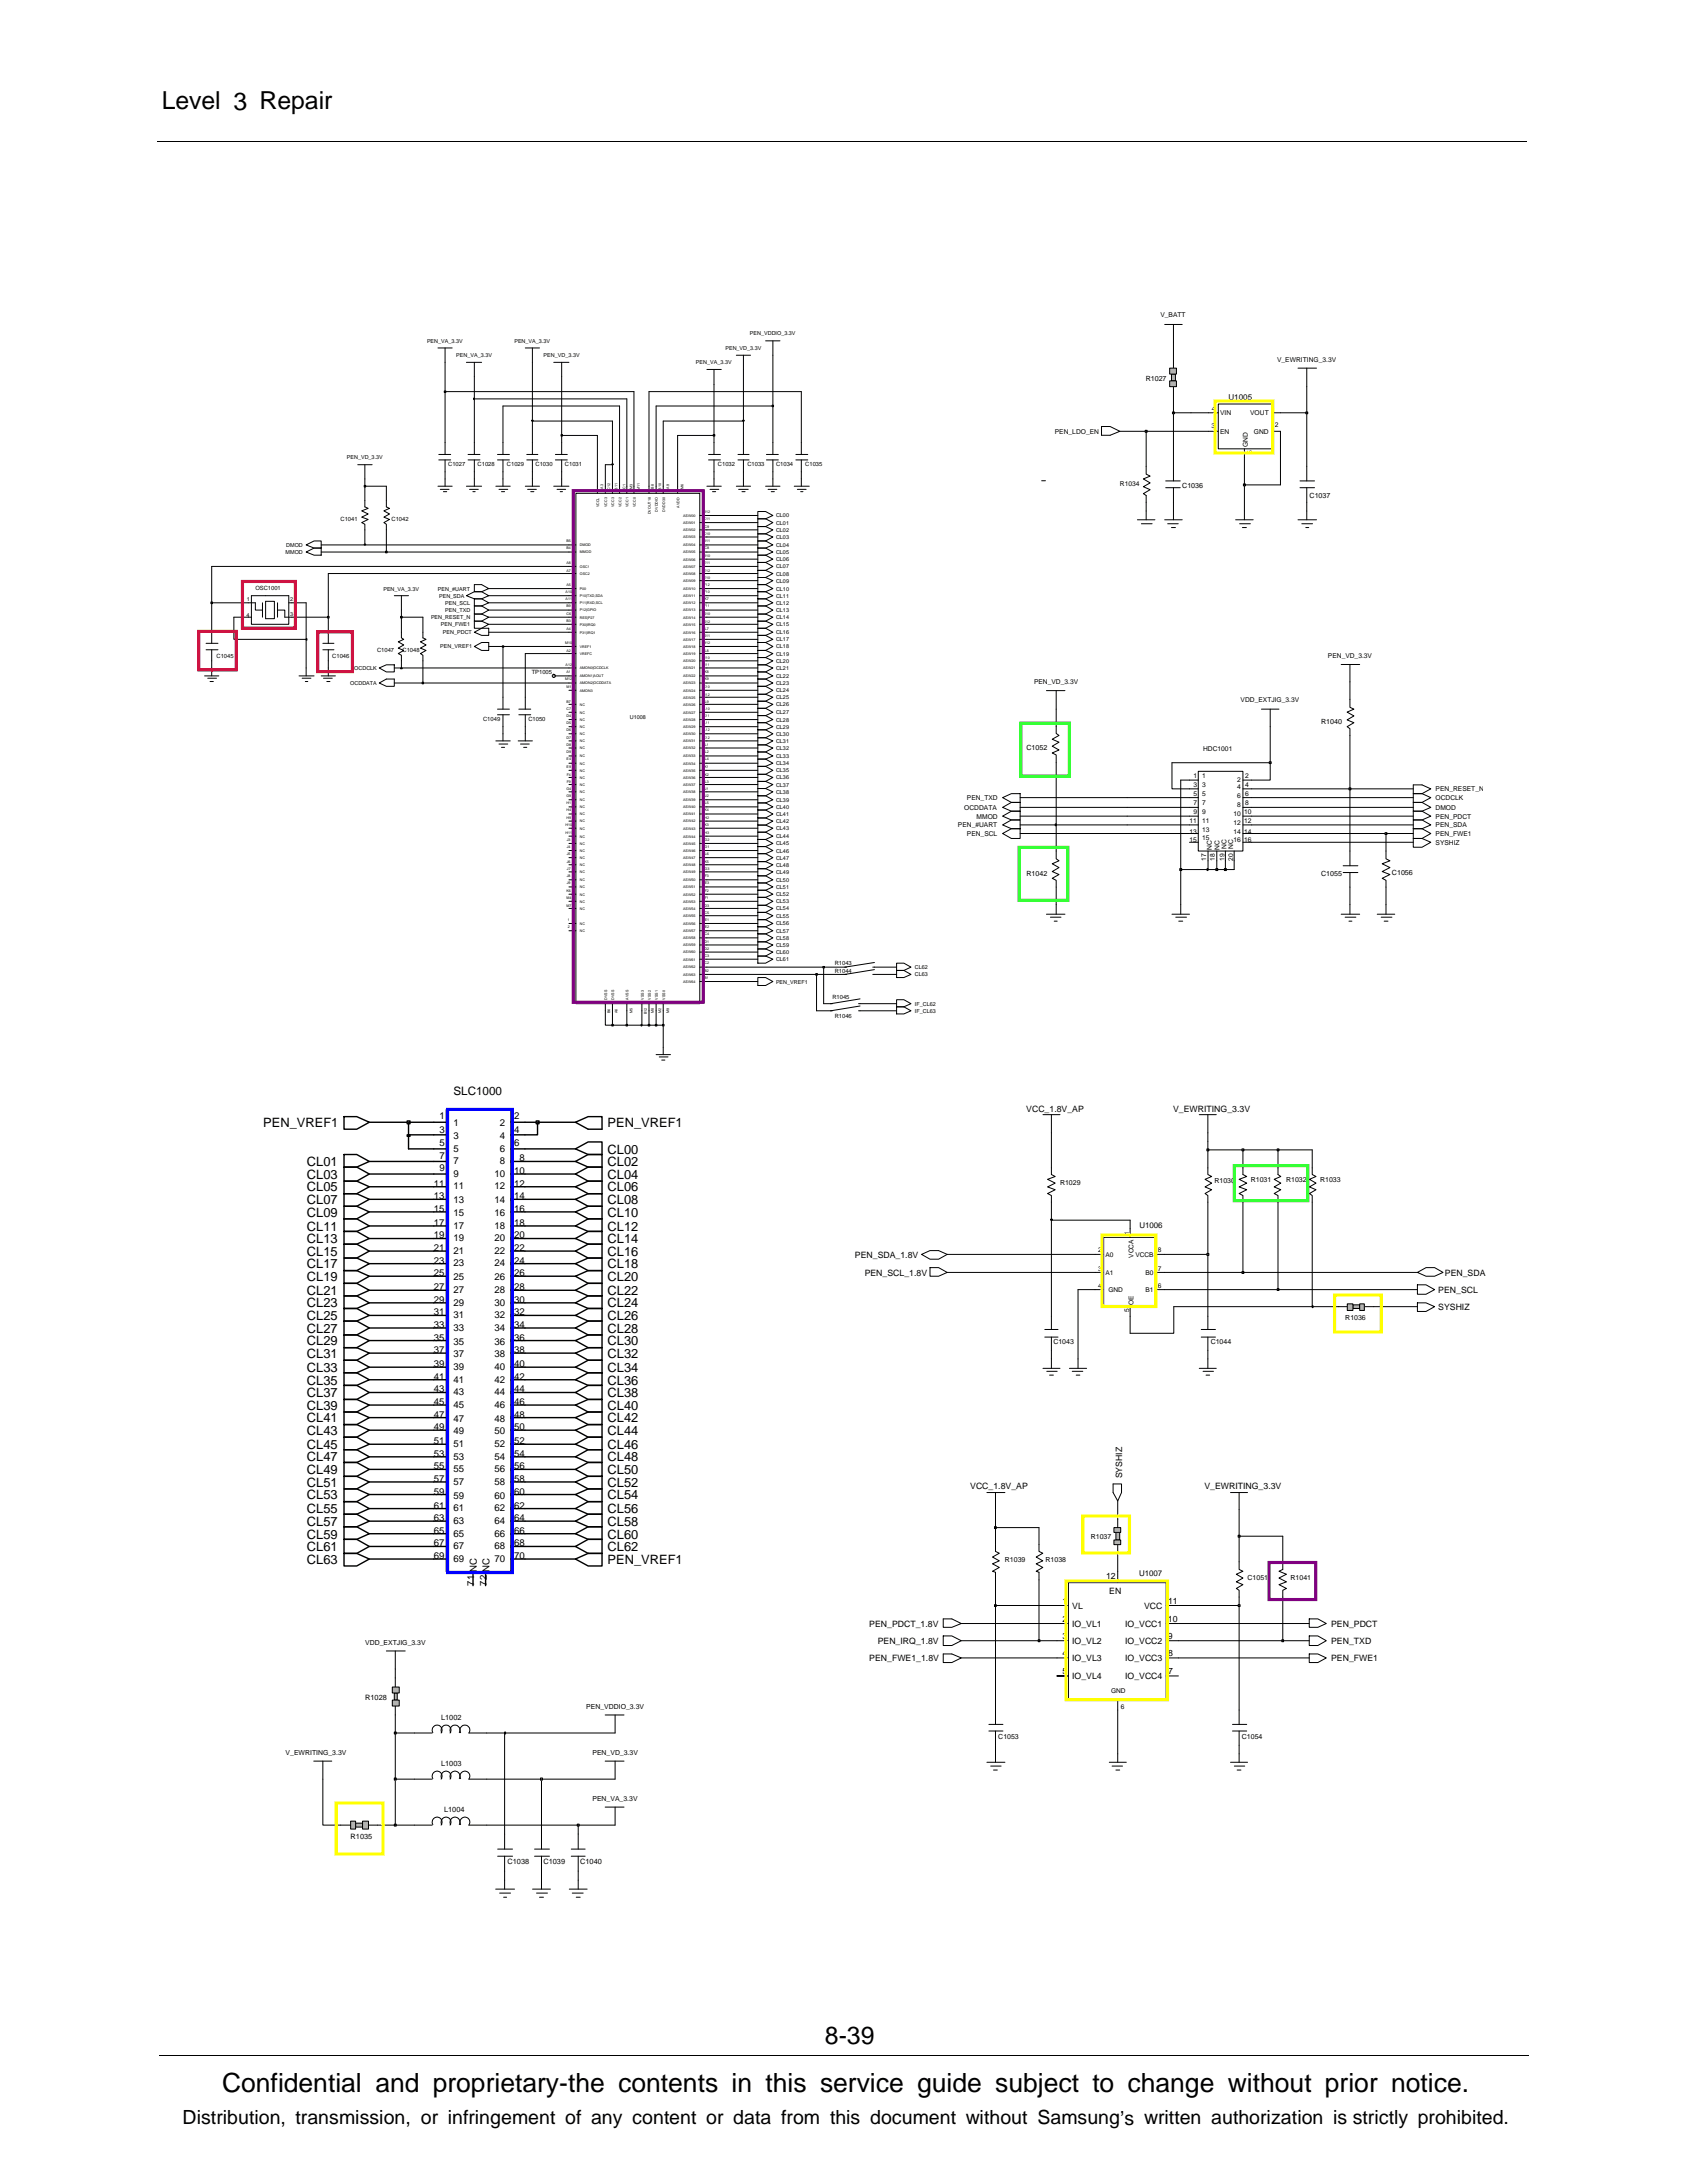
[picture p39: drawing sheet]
<svg xmlns="http://www.w3.org/2000/svg" width="216mm" height="279mm" viewBox="0 0 216 279" stroke-linecap="round" stroke-linejoin="round" font-family="sans-serif">
<defs><g id="words">
<text font-size="3.4" x="28.4" y="267.7">Confidential and proprietary-the contents in this service guide subject to change without prior notice.</text>
<g font-size="3.2">
<text x="20.7" y="14">Level 3 Repair</text>
<text x="105.6" y="261.6">8-39</text>
</g>
<text font-size="2.5" x="23.4" y="271.9">Distribution, transmission, or infringement of any content or data from this document without Samsung’s written authorization is strictly prohibited.</text>
<g font-size="1.6">
<text x="33.7" y="144.2">PEN_VREF1</text>
<text x="39.3" y="149.2">CL01</text>
<text x="77.8" y="144.3">PEN_VREF1</text>
<text x="77.8" y="149.2">CL02</text>
<text x="77.8" y="147.6">CL00</text>
<text x="39.3" y="150.9">CL03</text>
<text x="39.3" y="152.5">CL05</text>
<text x="39.3" y="154.1">CL07</text>
<text x="39.3" y="155.7">CL09</text>
<text x="77.8" y="150.9">CL04</text>
<text x="77.8" y="152.5">CL06</text>
<text x="77.8" y="154.1">CL08</text>
<text x="77.8" y="155.7">CL10</text>
<text x="39.3" y="157.5">CL11</text>
<text x="39.3" y="159.1">CL13</text>
<text x="39.3" y="160.7">CL15</text>
<text x="77.8" y="157.5">CL12</text>
<text x="77.8" y="159.1">CL14</text>
<text x="77.8" y="160.7">CL16</text>
<text x="39.3" y="165.7">CL21</text>
<text x="39.3" y="167.3">CL23</text>
<text x="39.3" y="162.3">CL17</text>
<text x="39.3" y="164">CL19</text>
<text x="77.8" y="165.7">CL22</text>
<text x="77.8" y="167.3">CL24</text>
<text x="77.8" y="162.3">CL18</text>
<text x="77.8" y="164">CL20</text>
<text x="39.3" y="169">CL25</text>
<text x="39.3" y="170.6">CL27</text>
<text x="39.3" y="172.2">CL29</text>
<text x="39.3" y="173.8">CL31</text>
<text x="77.8" y="170.6">CL28</text>
<text x="77.8" y="172.2">CL30</text>
<text x="77.8" y="173.8">CL32</text>
<text x="77.8" y="169">CL26</text>
<text x="39.3" y="175.6">CL33</text>
<text x="39.3" y="177.2">CL35</text>
<text x="39.3" y="178.8">CL37</text>
<text x="77.8" y="175.6">CL34</text>
<text x="77.8" y="177.2">CL36</text>
<text x="77.8" y="178.8">CL38</text>
<text x="39.3" y="183.6">CL43</text>
<text x="39.3" y="185.4">CL45</text>
<text x="39.3" y="180.4">CL39</text>
<text x="39.3" y="182">CL41</text>
<text x="77.8" y="183.6">CL44</text>
<text x="77.8" y="185.4">CL46</text>
<text x="77.8" y="180.4">CL40</text>
<text x="77.8" y="182">CL42</text>
<text x="39.3" y="191.9">CL53</text>
<text x="39.3" y="187">CL47</text>
<text x="39.3" y="188.7">CL49</text>
<text x="39.3" y="190.3">CL51</text>
<text x="77.8" y="187">CL48</text>
<text x="77.8" y="188.7">CL50</text>
<text x="77.8" y="190.3">CL52</text>
<text x="77.8" y="191.9">CL54</text>
<text x="39.3" y="193.7">CL55</text>
<text x="39.3" y="195.3">CL57</text>
<text x="39.3" y="196.9">CL59</text>
<text x="77.8" y="196.9">CL60</text>
<text x="77.8" y="193.7">CL56</text>
<text x="77.8" y="195.3">CL58</text>
<text x="39.3" y="200.1">CL63</text>
<text x="39.3" y="198.5">CL61</text>
<text x="77.8" y="200.1">PEN_VREF1</text>
<text x="77.8" y="198.5">CL62</text>
</g>
<text font-size="1.5" x="58" y="140.2">SLC1000</text>
<g font-size="1.2">
<text x="56.2" y="143.3">1</text>
<text x="65.8" y="143.3">2</text>
<text x="56.2" y="145.1">3</text>
<text x="56.2" y="146.7">5</text>
<text x="56.2" y="148.3">7</text>
<text x="56.2" y="149.9">9</text>
<text x="58" y="145.8">3</text>
<text x="58" y="147.4">5</text>
<text x="58" y="149">7</text>
<text x="58" y="144.2">1</text>
<text x="64" y="144.2">2</text>
<text x="64" y="145.8">4</text>
<text x="64" y="147.4">6</text>
<text x="64" y="149">8</text>
<text x="65.8" y="145.1">4</text>
<text x="65.8" y="146.7">6</text>
<text x="66.5" y="148.7">8</text>
<text x="55.5" y="151.9">11</text>
<text x="55.5" y="153.5">13</text>
<text x="55.5" y="155.1">15</text>
<text x="58" y="154">13</text>
<text x="58" y="155.6">15</text>
<text x="58" y="152.2">11</text>
<text x="58" y="150.6">9</text>
<text x="63.3" y="154">14</text>
<text x="63.3" y="155.6">16</text>
<text x="63.3" y="152.2">12</text>
<text x="63.3" y="150.6">10</text>
<text x="65.8" y="155.1">16</text>
<text x="65.8" y="153.5">14</text>
<text x="65.8" y="151.9">12</text>
<text x="65.8" y="150.3">10</text>
<text x="55.5" y="156.9">17</text>
<text x="55.5" y="158.5">19</text>
<text x="55.5" y="160.1">21</text>
<text x="55.5" y="161.7">23</text>
<text x="58" y="157.2">17</text>
<text x="58" y="158.9">19</text>
<text x="58" y="160.5">21</text>
<text x="63.3" y="157.2">18</text>
<text x="63.3" y="160.5">22</text>
<text x="63.3" y="158.9">20</text>
<text x="65.8" y="156.9">18</text>
<text x="65.8" y="158.5">20</text>
<text x="65.8" y="160.1">22</text>
<text x="65.8" y="161.7">24</text>
<text x="55.5" y="163.3">25</text>
<text x="55.5" y="166.7">29</text>
<text x="55.5" y="165.1">27</text>
<text x="58" y="167.1">29</text>
<text x="58" y="162.1">23</text>
<text x="58" y="163.9">25</text>
<text x="58" y="165.5">27</text>
<text x="63.3" y="162.1">24</text>
<text x="63.3" y="163.9">26</text>
<text x="63.3" y="165.5">28</text>
<text x="63.3" y="167.1">30</text>
<text x="65.8" y="165.1">28</text>
<text x="65.8" y="163.3">26</text>
<text x="65.8" y="166.7">30</text>
<text x="55.5" y="170">33</text>
<text x="55.5" y="171.6">35</text>
<text x="55.5" y="173.2">37</text>
<text x="55.5" y="168.4">31</text>
<text x="58" y="172.1">35</text>
<text x="58" y="173.7">37</text>
<text x="58" y="168.7">31</text>
<text x="58" y="170.3">33</text>
<text x="63.3" y="172.1">36</text>
<text x="63.3" y="173.7">38</text>
<text x="63.3" y="168.7">32</text>
<text x="63.3" y="170.3">34</text>
<text x="65.8" y="171.6">36</text>
<text x="65.8" y="173.2">38</text>
<text x="65.8" y="168.4">32</text>
<text x="65.8" y="170">34</text>
<text x="55.5" y="178.2">43</text>
<text x="55.5" y="179.8">45</text>
<text x="55.5" y="175">39</text>
<text x="55.5" y="176.6">41</text>
<text x="58" y="178.6">43</text>
<text x="58" y="175.3">39</text>
<text x="58" y="177">41</text>
<text x="63.3" y="177">42</text>
<text x="63.3" y="178.6">44</text>
<text x="63.3" y="175.3">40</text>
<text x="65.8" y="178.2">44</text>
<text x="65.8" y="179.8">46</text>
<text x="65.8" y="176.6">42</text>
<text x="65.8" y="175">40</text>
<text x="55.5" y="181.4">47</text>
<text x="55.5" y="183">49</text>
<text x="55.5" y="184.8">51</text>
<text x="58" y="180.2">45</text>
<text x="58" y="182">47</text>
<text x="58" y="183.6">49</text>
<text x="58" y="185.2">51</text>
<text x="63.3" y="180.2">46</text>
<text x="63.3" y="182">48</text>
<text x="63.3" y="185.2">52</text>
<text x="63.3" y="183.6">50</text>
<text x="65.8" y="184.8">52</text>
<text x="65.8" y="181.4">48</text>
<text x="65.8" y="183">50</text>
<text x="55.5" y="186.5">53</text>
<text x="55.5" y="188.1">55</text>
<text x="55.5" y="189.7">57</text>
<text x="55.5" y="191.3">59</text>
<text x="58" y="186.8">53</text>
<text x="58" y="188.4">55</text>
<text x="58" y="190">57</text>
<text x="58" y="191.8">59</text>
<text x="63.3" y="186.8">54</text>
<text x="63.3" y="191.8">60</text>
<text x="63.3" y="188.4">56</text>
<text x="63.3" y="190">58</text>
<text x="65.8" y="186.5">54</text>
<text x="65.8" y="188.1">56</text>
<text x="65.8" y="189.7">58</text>
<text x="65.8" y="191.3">60</text>
<text x="55.5" y="193.1">61</text>
<text x="55.5" y="197.9">67</text>
<text x="55.5" y="194.7">63</text>
<text x="55.5" y="196.3">65</text>
<text x="58" y="193.4">61</text>
<text x="58" y="196.7">65</text>
<text x="58" y="195.1">63</text>
<text x="63.3" y="193.4">62</text>
<text x="63.3" y="196.7">66</text>
<text x="63.3" y="195.1">64</text>
<text x="65.8" y="197.9">68</text>
<text x="65.8" y="194.7">64</text>
<text x="65.8" y="196.3">66</text>
<text x="65.8" y="193.1">62</text>
<text x="55.5" y="199.5">69</text>
<text x="58" y="199.9">69</text>
<text x="58" y="198.3">67</text>
<text x="60.7" y="202.9" transform="rotate(-90 60.7 202.9)">71</text>
<text x="61" y="201.1" transform="rotate(-90 61 201.1)">NC</text>
<text x="62.3" y="202.9" transform="rotate(-90 62.3 202.9)">72</text>
<text x="62.7" y="201.1" transform="rotate(-90 62.7 201.1)">NC</text>
<text x="63.3" y="198.3">68</text>
<text x="63.3" y="199.9">70</text>
<text x="65.8" y="199.5">70</text>
</g>
<g font-size="1.1">
<text x="131.3" y="142.3">VCC_1.8V_AP</text>
<text x="150.1" y="142.3">V_EWRITING_3.3V</text>
<text x="109.4" y="161">PEN_SDA_1.8V</text>
<text x="110.7" y="163.3">PEN_SCL_1.8V</text>
<text x="184.1" y="167.6">SYSHIZ</text>
<text x="184.1" y="165.5">PEN_SCL</text>
<text x="184.9" y="163.3">PEN_SDA</text>
<text x="124.2" y="190.6">VCC_1.8V_AP</text>
<text x="143.6" y="189.2" transform="rotate(-90 143.6 189.2)">SYSHIZ</text>
<text x="154.1" y="190.6">V_EWRITING_3.3V</text>
<text x="141.6" y="202.1">12</text>
<text x="142" y="204">EN</text>
<text x="111.3" y="208.2">PEN_PDCT_1.8V</text>
<text x="136" y="207.6">2</text>
<text x="136" y="209.7">3</text>
<text x="136" y="205.3">1</text>
<text x="137.2" y="205.9">VL</text>
<text x="137.2" y="208.2">IO_VL1</text>
<text x="144" y="208.2">IO_VCC1</text>
<text x="146.4" y="205.9">VCC</text>
<text x="149.5" y="207.6">10</text>
<text x="149.5" y="209.7">9</text>
<text x="149.5" y="205.3">11</text>
<text x="170.4" y="208.2">PEN_PDCT</text>
<text x="111.3" y="212.6">PEN_FWE1_1.8V</text>
<text x="112.3" y="210.4">PEN_IRQ_1.8V</text>
<text x="136" y="211.9">4</text>
<text x="136" y="214.2">5</text>
<text x="137.2" y="210.4">IO_VL2</text>
<text x="137.2" y="212.6">IO_VL3</text>
<text x="137.2" y="214.9">IO_VL4</text>
<text x="144" y="210.4">IO_VCC2</text>
<text x="144" y="212.6">IO_VCC3</text>
<text x="144" y="214.9">IO_VCC4</text>
<text x="149.5" y="211.9">8</text>
<text x="149.5" y="214.2">7</text>
<text x="170.4" y="212.6">PEN_FWE1</text>
<text x="170.4" y="210.4">PEN_TXD</text>
</g>
<g font-size="1">
<text x="157.2" y="51.2">U1005</text>
<text x="145.8" y="157.2">U1006</text>
<text x="145.8" y="201.7">U1007</text>
</g>
<g font-size=".9">
<text x="148.5" y="40.6">V_BATT</text>
<text x="163.4" y="46.3">V_EWRITING_3.3V</text>
<text x="146.6" y="48.7">R1027</text>
<text x="155.1" y="52.6">4</text>
<text x="156.1" y="53.1">VIN</text>
<text x="160" y="53.1">VOUT</text>
<text x="162.8" y="52.8">1</text>
<text x="135" y="55.5">PEN_LDO_EN</text>
<text x="155.1" y="54.8">3</text>
<text x="156.1" y="55.5">EN</text>
<text x="159.7" y="57.2" transform="rotate(-90 159.7 57.2)">GND</text>
<text x="160.3" y="58.2" transform="rotate(-90 160.3 58.2)">5</text>
<text x="160.5" y="55.5">GND</text>
<text x="163.2" y="54.6">2</text>
<text x="143.3" y="62.2">R1034</text>
<text x="151.3" y="62.4">C1036</text>
<text x="167.6" y="63.8">C1037</text>
<text x="132.3" y="87.6">PEN_VD_3.3V</text>
<text x="158.8" y="89.8">VDD_EXTJIG_3.3V</text>
<text x="169.9" y="84.2">PEN_VD_3.3V</text>
<text x="169.1" y="92.7">R1040</text>
<text x="131.4" y="96">C1052</text>
<text x="152.7" y="100.7">3</text>
<text x="152.7" y="101.8">5</text>
<text x="152.7" y="99.6">1</text>
<text x="153.9" y="100.7">3</text>
<text x="153.9" y="101.8">5</text>
<text x="153.9" y="99.6">1</text>
<text x="154" y="96.1">HDC1001</text>
<text x="158.3" y="101">4</text>
<text x="158.3" y="100.1">2</text>
<text x="159.3" y="100.7">4</text>
<text x="159.3" y="101.8">6</text>
<text x="159.3" y="99.6">2</text>
<text x="183.7" y="101.3">PEN_RESET_N</text>
<text x="122.6" y="105.9">PEN_#UART</text>
<text x="123.4" y="103.7">OCDDATA</text>
<text x="123.7" y="107">PEN_SCL</text>
<text x="123.7" y="102.4">PEN_TXD</text>
<text x="125" y="104.8">MMOD</text>
<text x="152.2" y="105.3">11</text>
<text x="152.2" y="106.7">13</text>
<text x="152.2" y="107.8">15</text>
<text x="152.7" y="103.1">7</text>
<text x="152.7" y="104.2">9</text>
<text x="153.9" y="105.3">11</text>
<text x="153.9" y="106.4">13</text>
<text x="153.9" y="107.6">15</text>
<text x="153.9" y="103.1">7</text>
<text x="153.9" y="104.2">9</text>
<text x="157.9" y="104.5">10</text>
<text x="157.9" y="105.6">12</text>
<text x="157.9" y="106.7">14</text>
<text x="157.9" y="107.8">16 16</text>
<text x="158.3" y="102.1">6</text>
<text x="158.3" y="103.3">8</text>
<text x="159.2" y="104.2">10</text>
<text x="159.2" y="105.3">12</text>
<text x="159.2" y="106.7">14</text>
<text x="159.3" y="103.1">8</text>
<text x="183.7" y="102.4">OCDCLK</text>
<text x="183.7" y="107">PEN_FWE1</text>
<text x="183.7" y="105.9">PEN_SDA</text>
<text x="183.7" y="104.8">PEN_PDCT</text>
<text x="183.7" y="103.7">DMOD</text>
<text x="131.4" y="112.1">R1042</text>
<text x="154.3" y="110.2" transform="rotate(-90 154.3 110.2)">17</text>
<text x="155.1" y="108.8" transform="rotate(-90 155.1 108.8)">NC</text>
<text x="155.5" y="110.2" transform="rotate(-90 155.5 110.2)">18</text>
<text x="156.1" y="108.8" transform="rotate(-90 156.1 108.8)">NC</text>
<text x="156.7" y="110.2" transform="rotate(-90 156.7 110.2)">19</text>
<text x="157" y="108.7" transform="rotate(-90 157 108.7)">NC</text>
<text x="157.8" y="108.7" transform="rotate(-90 157.8 108.7)">NC</text>
<text x="157.8" y="110.2" transform="rotate(-90 157.8 110.2)">20</text>
<text x="169.1" y="112.1">C1055</text>
<text x="178.1" y="111.9">C1056</text>
<text x="183.7" y="108.1">SYSHIZ</text>
<text x="135.7" y="151.7">R1029</text>
<text x="155.4" y="151.4">R1030</text>
<text x="160.1" y="151.2">R1031</text>
<text x="164.6" y="151.2">R1032</text>
<text x="169" y="151.2">R1033</text>
<text x="134.8" y="172">C1043</text>
<text x="154.9" y="172">C1044</text>
<text x="172.2" y="168.9">R1036</text>
<text x="139.6" y="197">R1037</text>
<text x="128.6" y="199.9">R1039</text>
<text x="133.8" y="199.9">R1038</text>
<text x="159.7" y="202.2">C1051</text>
<text x="165.2" y="202.2">R1041</text>
<text x="46.7" y="210.5">VDD_EXTJIG_3.3V</text>
<text x="46.7" y="217.6">R1028</text>
<text x="56.5" y="220.1">L1002</text>
<text x="75" y="218.7">PEN_VDDIO_3.3V</text>
<text x="36.6" y="224.6">V_EWRITING_3.3V</text>
<text x="56.5" y="226">L1003</text>
<text x="75.8" y="224.6">PEN_VD_3.3V</text>
<text x="127.8" y="222.5">C1053</text>
<text x="158.9" y="222.5">C1054</text>
<text x="56.8" y="231.9">L1004</text>
<text x="75.8" y="230.5">PEN_VA_3.3V</text>
<text x="44.9" y="235.3">R1035</text>
<text x="65" y="238.6">C1038</text>
<text x="69.6" y="238.6">C1039</text>
<text x="74.3" y="238.6">C1040</text>
</g>
<g font-size=".8">
<text x="140.5" y="160.3">2</text>
<text x="141.5" y="160.8">A0</text>
<text x="144.5" y="158.1" transform="rotate(-90 144.5 158.1)">1</text>
<text x="145.1" y="161" transform="rotate(-90 145.1 161)">VCCA</text>
<text x="145.3" y="160.8">VCCB</text>
<text x="148.2" y="160.3">8</text>
<text x="140.5" y="162.6">3</text>
<text x="140.5" y="164.8">4</text>
<text x="141.5" y="163.2">A1</text>
<text x="141.9" y="165.4">GND</text>
<text x="144.5" y="168" transform="rotate(-90 144.5 168)">5</text>
<text x="145.1" y="167" transform="rotate(-90 145.1 167)">OE</text>
<text x="146.6" y="163.2">B0</text>
<text x="146.6" y="165.4">B1</text>
<text x="148.2" y="162.6">7</text>
<text x="148.2" y="164.8">6</text>
<text x="142.2" y="216.7">GND</text>
<text x="143.4" y="218.8">6</text>
</g>
<g font-size=".7">
<text x="54.7" y="43.9">PEN_VA_3.3V</text>
<text x="58.4" y="45.7">PEN_VA_3.3V</text>
<text x="65.8" y="43.9">PEN_VA_3.3V</text>
<text x="69.6" y="45.7">PEN_VD_3.3V</text>
<text x="89.1" y="46.6">PEN_VA_3.3V</text>
<text x="92.8" y="44.8">PEN_VD_3.3V</text>
<text x="96" y="42.9">PEN_VDDIO_3.3V</text>
<text x="44.4" y="58.7">PEN_VD_3.3V</text>
<text x="57.4" y="59.7">C1027</text>
<text x="61.1" y="59.7">C1028</text>
<text x="64.9" y="59.7">C1029</text>
<text x="68.5" y="59.7">C1030</text>
<text x="72.3" y="59.7">C1031</text>
<text x="91.9" y="59.7">C1032</text>
<text x="95.7" y="59.7">C1033</text>
<text x="99.3" y="59.7">C1034</text>
<text x="103.1" y="59.7">C1035</text>
<text x="36.6" y="70.9">MMOD</text>
<text x="36.6" y="70">DMOD</text>
<text x="43.6" y="66.6">C1041</text>
<text x="50.1" y="66.6">C1042</text>
<text x="99.3" y="66.2">CL00</text>
<text x="99.3" y="69">CL03</text>
<text x="99.3" y="70.9">CL05</text>
<text x="99.3" y="67.1">CL01</text>
<text x="99.3" y="70">CL04</text>
<text x="99.3" y="71.8">CL06</text>
<text x="99.3" y="68.1">CL02</text>
<text x="31.6" y="77">1</text>
<text x="32.7" y="75.5">OSC1001</text>
<text x="37.1" y="77">2</text>
<text x="49.1" y="75.6">PEN_VA_3.3V</text>
<text x="56" y="75.6">PEN_#UART</text>
<text x="56.2" y="76.5">PEN_SDA</text>
<text x="57" y="77.4">PEN_SCL</text>
<text x="99.3" y="73.7">CL08</text>
<text x="99.3" y="75.6">CL10</text>
<text x="99.3" y="77.4">CL12</text>
<text x="99.3" y="76.5">CL11</text>
<text x="99.3" y="72.8">CL07</text>
<text x="99.3" y="74.6">CL09</text>
<text x="31.6" y="79">4</text>
<text x="37.1" y="78.8">3</text>
<text x="48.3" y="83.4">C1047</text>
<text x="51.5" y="83.4">C1048</text>
<text x="55.2" y="79.2">PEN_RESET_N</text>
<text x="56.3" y="83">PEN_VREF1</text>
<text x="56.4" y="80.2">PEN_FWE1</text>
<text x="56.7" y="81.2">PEN_PDCT</text>
<text x="57" y="78.3">PEN_TXD</text>
<text x="99.3" y="81.2">CL16</text>
<text x="99.3" y="80.2">CL15</text>
<text x="99.3" y="79.2">CL14</text>
<text x="99.3" y="83">CL18</text>
<text x="99.3" y="78.3">CL13</text>
<text x="99.3" y="82.1">CL17</text>
<text x="99.3" y="83.9">CL19</text>
<text x="27.7" y="84.2">C1045</text>
<text x="42.5" y="84.2">C1046</text>
<text x="44.8" y="87.7">OCDDATA</text>
<text x="45.3" y="85.7">OCDCLK</text>
<text x="68.1" y="86.3">TP1005</text>
<text x="99.3" y="88.6">CL24</text>
<text x="99.3" y="86.8">CL22</text>
<text x="99.3" y="85.7">CL21</text>
<text x="99.3" y="87.7">CL23</text>
<text x="99.3" y="84.8">CL20</text>
<text x="99.3" y="89.5">CL25</text>
<text x="61.8" y="92.3">C1049</text>
<text x="67.6" y="92.3">C1050</text>
<text x="80.6" y="92">U1008</text>
<text x="99.3" y="95.1">CL31</text>
<text x="99.3" y="94.2">CL30</text>
<text x="99.3" y="96">CL32</text>
<text x="99.3" y="90.4">CL26</text>
<text x="99.3" y="91.4">CL27</text>
<text x="99.3" y="92.4">CL28</text>
<text x="99.3" y="93.3">CL29</text>
<text x="99.3" y="99.8">CL36</text>
<text x="99.3" y="100.7">CL37</text>
<text x="99.3" y="101.6">CL38</text>
<text x="99.3" y="98.8">CL35</text>
<text x="99.3" y="97">CL33</text>
<text x="99.3" y="97.9">CL34</text>
<text x="99.3" y="106.3">CL43</text>
<text x="99.3" y="102.6">CL39</text>
<text x="99.3" y="104.4">CL41</text>
<text x="99.3" y="105.3">CL42</text>
<text x="99.3" y="103.5">CL40</text>
<text x="99.3" y="107.3">CL44</text>
<text x="99.3" y="110.9">CL48</text>
<text x="99.3" y="113.8">CL51</text>
<text x="99.3" y="108.2">CL45</text>
<text x="99.3" y="109.1">CL46</text>
<text x="99.3" y="111.8">CL49</text>
<text x="99.3" y="110">CL47</text>
<text x="99.3" y="112.9">CL50</text>
<text x="99.3" y="118.4">CL56</text>
<text x="99.3" y="116.5">CL54</text>
<text x="99.3" y="119.4">CL57</text>
<text x="99.3" y="117.5">CL55</text>
<text x="99.3" y="115.6">CL53</text>
<text x="99.3" y="114.7">CL52</text>
<text x="99.3" y="125.9">PEN_VREF1</text>
<text x="99.3" y="123">CL61</text>
<text x="99.3" y="122.1">CL60</text>
<text x="99.3" y="120.3">CL58</text>
<text x="99.3" y="121.2">CL59</text>
<text x="106.8" y="123.5">R1043</text>
<text x="106.8" y="124.5">R1044</text>
<text x="117.1" y="124">CL62</text>
<text x="117.1" y="125">CL63</text>
<text x="106.5" y="127.8">R1045</text>
<text x="106.8" y="130.2">R1046</text>
<text x="117.1" y="128.7">IF_CL62</text>
<text x="117.1" y="129.6">IF_CL63</text>
</g>
<g font-size=".5">
<text x="76.7" y="64.9" transform="rotate(-90 76.7 64.9)">VCCL</text>
<text x="77.2" y="62.5" transform="rotate(-90 77.2 62.5)">A3</text>
<text x="77.7" y="64.9" transform="rotate(-90 77.7 64.9)">VCC3</text>
<text x="78.1" y="62.7" transform="rotate(-90 78.1 62.7)">C12</text>
<text x="78.6" y="64.9" transform="rotate(-90 78.6 64.9)">VCC3</text>
<text x="79" y="62.7" transform="rotate(-90 79 62.7)">B11</text>
<text x="79.5" y="64.9" transform="rotate(-90 79.5 64.9)">VCC2</text>
<text x="80.1" y="62.5" transform="rotate(-90 80.1 62.5)">C1</text>
<text x="80.5" y="64.9" transform="rotate(-90 80.5 64.9)">VCC1</text>
<text x="81" y="62.5" transform="rotate(-90 81 62.5)">M3</text>
<text x="81.4" y="64.9" transform="rotate(-90 81.4 64.9)">VCC0</text>
<text x="81.9" y="62.7" transform="rotate(-90 81.9 62.7)">M11</text>
<text x="83.3" y="65.8" transform="rotate(-90 83.3 65.8)">DVOUT18</text>
<text x="83.7" y="62.5" transform="rotate(-90 83.7 62.5)">B8</text>
<text x="84.2" y="65.5" transform="rotate(-90 84.2 65.5)">DVDDIO</text>
<text x="84.6" y="62.7" transform="rotate(-90 84.6 62.7)">B10</text>
<text x="85.1" y="65.5" transform="rotate(-90 85.1 65.5)">DVDD30</text>
<text x="85.6" y="62.5" transform="rotate(-90 85.6 62.5)">A9</text>
<text x="87" y="65" transform="rotate(-90 87 65)">AVDD</text>
<text x="87.5" y="62.5" transform="rotate(-90 87.5 62.5)">M6</text>
<text x="90" y="65.6">D12</text>
<text x="72.5" y="70.3">B4</text>
<text x="72.5" y="69.4">B5</text>
<text x="74.2" y="70.8">MMOD</text>
<text x="74.2" y="69.9">DMOD</text>
<text x="87.4" y="70.8">ASW05</text>
<text x="87.4" y="68">ASW02</text>
<text x="87.4" y="71.7">ASW06</text>
<text x="87.4" y="69.9">ASW04</text>
<text x="87.4" y="66.2">ASW00</text>
<text x="87.4" y="68.9">ASW03</text>
<text x="87.4" y="67.1">ASW01</text>
<text x="90" y="71.2">D10</text>
<text x="90" y="69.4">D11</text>
<text x="90" y="68.5">C10</text>
<text x="90" y="66.5">C11</text>
<text x="90.2" y="70.3">C8</text>
<text x="90.2" y="67.6">C9</text>
<text x="72.4" y="75.9">A10</text>
<text x="72.4" y="76.8">A11</text>
<text x="72.5" y="77.7">B9</text>
<text x="72.5" y="73.2">A7</text>
<text x="72.5" y="72.2">A8</text>
<text x="72.5" y="75">A5</text>
<text x="74.2" y="73.6">OSC2</text>
<text x="74.2" y="72.7">OSC1</text>
<text x="74.2" y="76.4">P10|TXD,SDA</text>
<text x="74.2" y="77.3">P11|RXD,SCL</text>
<text x="74.2" y="75.5">P00</text>
<text x="87.4" y="74.5">ASW09</text>
<text x="87.4" y="72.7">ASW07</text>
<text x="87.4" y="73.6">ASW08</text>
<text x="87.4" y="76.4">ASW11</text>
<text x="87.4" y="75.5">ASW10</text>
<text x="87.4" y="77.3">ASW12</text>
<text x="90.1" y="74.1">E10</text>
<text x="90.1" y="72.2">E11</text>
<text x="90.1" y="73.2">E12</text>
<text x="90.1" y="77.7">F11</text>
<text x="90.1" y="75">F12</text>
<text x="90.1" y="75.9">F10</text>
<text x="90.2" y="76.8">K7</text>
<text x="72.3" y="82.4">M10</text>
<text x="72.5" y="78.8">C6</text>
<text x="72.5" y="79.7">B3</text>
<text x="72.5" y="83.4">A2</text>
<text x="72.5" y="80.6">A4</text>
<text x="74.2" y="79.2">RES|P27</text>
<text x="74.2" y="82.9">VREF1</text>
<text x="74.2" y="80.1">P30|IRQ0</text>
<text x="74.2" y="78.3">P12|GPIO</text>
<text x="74.2" y="83.8">VREFC</text>
<text x="74.2" y="81.1">P31|IRQ1</text>
<text x="87.4" y="78.3">ASW13</text>
<text x="87.4" y="81.1">ASW16</text>
<text x="87.4" y="83.8">ASW19</text>
<text x="87.4" y="82.9">ASW18</text>
<text x="87.4" y="79.2">ASW14</text>
<text x="87.4" y="82">ASW17</text>
<text x="87.4" y="80.1">ASW15</text>
<text x="90" y="78.8">G10</text>
<text x="90" y="81.5">G11</text>
<text x="90" y="79.7">G12</text>
<text x="90" y="82.4">H12</text>
<text x="90.2" y="80.6">L7</text>
<text x="90.2" y="83.4">L8</text>
<text x="72.3" y="87.1">M12</text>
<text x="72.4" y="85.3">A12</text>
<text x="72.5" y="88">M1</text>
<text x="72.5" y="89.9">B7</text>
<text x="72.5" y="86.2">A1</text>
<text x="74.2" y="88.5">AMON3</text>
<text x="74.2" y="87.6">AMON2|OCDDATA</text>
<text x="74.2" y="86.7">AMON1|AOUT</text>
<text x="74.2" y="85.7">AMON0|OCDCLK</text>
<text x="87.4" y="86.7">ASW22</text>
<text x="87.4" y="87.6">ASW23</text>
<text x="87.4" y="88.5">ASW24</text>
<text x="87.4" y="84.8">ASW20</text>
<text x="87.4" y="85.7">ASW21</text>
<text x="87.4" y="89.4">ASW25</text>
<text x="90" y="88">K10</text>
<text x="90.1" y="84.3">J10</text>
<text x="90.1" y="85.3">J11</text>
<text x="90.1" y="89">J12</text>
<text x="90.2" y="86.2">K8</text>
<text x="90.2" y="87.1">K9</text>
<text x="90.2" y="89.9">L9</text>
<text x="72.5" y="91.8">D4</text>
<text x="72.5" y="92.7">D5</text>
<text x="72.5" y="93.6">D6</text>
<text x="72.5" y="94.6">D7</text>
<text x="72.5" y="95.5">D8</text>
<text x="72.5" y="90.8">C7</text>
<text x="74.2" y="92.3">NC</text>
<text x="74.2" y="93.2">NC</text>
<text x="74.2" y="94.1">NC</text>
<text x="74.2" y="95">NC</text>
<text x="74.2" y="95.9">NC</text>
<text x="74.2" y="91.3">NC</text>
<text x="74.2" y="90.3">NC</text>
<text x="87.4" y="95.9">ASW32</text>
<text x="87.4" y="91.3">ASW27</text>
<text x="87.4" y="93.2">ASW29</text>
<text x="87.4" y="94.1">ASW30</text>
<text x="87.4" y="90.3">ASW26</text>
<text x="87.4" y="92.3">ASW28</text>
<text x="87.4" y="95">ASW31</text>
<text x="90" y="91.8">K11</text>
<text x="90" y="94.6">K12</text>
<text x="90.1" y="90.8">L10</text>
<text x="90.1" y="92.7">L11</text>
<text x="90.1" y="93.6">L12</text>
<text x="90.2" y="95.5">L1</text>
<text x="72.5" y="96.4">D9</text>
<text x="72.5" y="101.1">G4</text>
<text x="72.5" y="97.3">E4</text>
<text x="72.5" y="98.3">E9</text>
<text x="72.5" y="99.3">F4</text>
<text x="72.5" y="100.2">F9</text>
<text x="74.2" y="97.9">NC</text>
<text x="74.2" y="98.8">NC</text>
<text x="74.2" y="96.9">NC</text>
<text x="74.2" y="99.7">NC</text>
<text x="74.2" y="100.6">NC</text>
<text x="74.2" y="101.5">NC</text>
<text x="87.4" y="96.9">ASW33</text>
<text x="87.4" y="100.6">ASW37</text>
<text x="87.4" y="97.9">ASW34</text>
<text x="87.4" y="99.7">ASW36</text>
<text x="87.4" y="98.8">ASW35</text>
<text x="87.4" y="101.5">ASW38</text>
<text x="90.2" y="99.3">K2</text>
<text x="90.2" y="98.3">K1</text>
<text x="90.2" y="96.4">L2</text>
<text x="90.2" y="100.2">L3</text>
<text x="90.2" y="97.3">L4</text>
<text x="90.2" y="101.1">J1</text>
<text x="72.4" y="105.8">H10</text>
<text x="72.4" y="106.7">H11</text>
<text x="72.5" y="103.8">H4</text>
<text x="72.5" y="104.9">H9</text>
<text x="72.5" y="102">G9</text>
<text x="72.5" y="102.9">H1</text>
<text x="72.5" y="107.6">J3</text>
<text x="74.2" y="104.4">NC</text>
<text x="74.2" y="105.3">NC</text>
<text x="74.2" y="102.5">NC</text>
<text x="74.2" y="103.4">NC</text>
<text x="74.2" y="106.2">NC</text>
<text x="74.2" y="107.2">NC</text>
<text x="87.4" y="103.4">ASW40</text>
<text x="87.4" y="106.2">ASW43</text>
<text x="87.4" y="104.4">ASW41</text>
<text x="87.4" y="102.5">ASW39</text>
<text x="87.4" y="105.3">ASW42</text>
<text x="87.4" y="107.2">ASW44</text>
<text x="90.2" y="105.8">K3</text>
<text x="90.2" y="103.8">K4</text>
<text x="90.2" y="104.9">H2</text>
<text x="90.2" y="106.7">H3</text>
<text x="90.2" y="107.6">G2</text>
<text x="90.2" y="102.9">L5</text>
<text x="90.2" y="102">J2</text>
<text x="72.5" y="110.5">J6</text>
<text x="72.5" y="112.3">J8</text>
<text x="72.5" y="113.2">J9</text>
<text x="72.5" y="108.5">J4</text>
<text x="72.5" y="109.4">J5</text>
<text x="72.6" y="111.4">J7</text>
<text x="74.2" y="110.9">NC</text>
<text x="74.2" y="111.8">NC</text>
<text x="74.2" y="112.8">NC</text>
<text x="74.2" y="113.7">NC</text>
<text x="74.2" y="108.1">NC</text>
<text x="74.2" y="109">NC</text>
<text x="74.2" y="109.9">NC</text>
<text x="87.4" y="113.7">ASW51</text>
<text x="87.4" y="112.8">ASW50</text>
<text x="87.4" y="110.9">ASW48</text>
<text x="87.4" y="109.9">ASW47</text>
<text x="87.4" y="109">ASW46</text>
<text x="87.4" y="108.1">ASW45</text>
<text x="87.4" y="111.8">ASW49</text>
<text x="90.2" y="110.4">K5</text>
<text x="90.2" y="108.5">G1</text>
<text x="90.2" y="111.4">G3</text>
<text x="90.2" y="113.2">E3</text>
<text x="90.2" y="112.3">F3</text>
<text x="90.2" y="109.4">L6</text>
<text x="72.5" y="114.1">K6</text>
<text x="72.5" y="115">M4</text>
<text x="72.5" y="116">M7</text>
<text x="72.7" y="117.9">1</text>
<text x="72.7" y="118.8">2</text>
<text x="74.2" y="114.6">NC</text>
<text x="74.2" y="115.5">NC</text>
<text x="74.2" y="116.4">NC</text>
<text x="74.2" y="118.4">NC</text>
<text x="74.2" y="119.3">NC</text>
<text x="87.4" y="118.4">ASW56</text>
<text x="87.4" y="119.3">ASW57</text>
<text x="87.4" y="114.6">ASW52</text>
<text x="87.4" y="116.4">ASW54</text>
<text x="87.4" y="115.5">ASW53</text>
<text x="87.4" y="117.4">ASW55</text>
<text x="90.2" y="116">D3</text>
<text x="90.2" y="119.7">C4</text>
<text x="90.2" y="116.9">C5</text>
<text x="90.2" y="117.9">E1</text>
<text x="90.2" y="118.8">E2</text>
<text x="90.2" y="114.1">F2</text>
<text x="90.2" y="115">F1</text>
<text x="87.4" y="122">ASW60</text>
<text x="87.4" y="121.1">ASW59</text>
<text x="87.4" y="124">ASW62</text>
<text x="87.4" y="122.9">ASW61</text>
<text x="87.4" y="120.2">ASW58</text>
<text x="87.4" y="124.9">ASW63</text>
<text x="87.4" y="125.8">ASW64</text>
<text x="90.2" y="121.6">D2</text>
<text x="90.2" y="120.7">D1</text>
<text x="90.2" y="123.4">C2</text>
<text x="90.2" y="122.5">C3</text>
<text x="90.2" y="124.4">B2</text>
<text x="90.2" y="125.3">B1</text>
<text x="77.7" y="128" transform="rotate(-90 77.7 128)">DVSS</text>
<text x="78.1" y="129.7" transform="rotate(-90 78.1 129.7)">B6</text>
<text x="78.6" y="128" transform="rotate(-90 78.6 128)">DVSS</text>
<text x="79" y="129.7" transform="rotate(-90 79 129.7)">A6</text>
<text x="80.5" y="128" transform="rotate(-90 80.5 128)">AVSS</text>
<text x="81" y="129.7" transform="rotate(-90 81 129.7)">M5</text>
<text x="82.4" y="128" transform="rotate(-90 82.4 128)">VSS3</text>
<text x="82.8" y="129.8" transform="rotate(-90 82.8 129.8)">B12</text>
<text x="83.3" y="128" transform="rotate(-90 83.3 128)">VSS2</text>
<text x="83.7" y="129.7" transform="rotate(-90 83.7 129.7)">M8</text>
<text x="84.2" y="128" transform="rotate(-90 84.2 128)">VSS1</text>
<text x="84.6" y="129.7" transform="rotate(-90 84.6 129.7)">M2</text>
<text x="85.1" y="128" transform="rotate(-90 85.1 128)">VSS0</text>
<text x="85.6" y="129.7" transform="rotate(-90 85.6 129.7)">M9</text>
</g>
</g></defs>
<g fill="none" stroke="#000" stroke-width=".13">
<path d="M20.2 18.1h175.3M141 54.6h1.1l1.2 .6-1.2 .5h-1.1zM150.2 46v1.1M150.2 49.5v1.1M172.8 89.5v1l.5 .3-.9 .3 .9 .5-.9 .5 .9 .4-.9 .5 .4 .3v.8M128.3 106.7l1.1-.6h1.2v1.2h-1.2zM128.3 104.5l1.1-.7h1.2v1.1h-1.2zM135.2 108.9v1l.3 .3-.8 .4 .8 .4-.8 .5 .8 .4-.8 .5 .5 .3v.8M150 117h2.2M150.5 117.4h1.3M150.9 117.9h.5M151.1 115.8v1.2"/>
<path d="M180.9 107.3h1.1l1.1 .5-1.1 .6h-1.1zM180.9 100.5h1.1l1.1 .5-1.1 .6h-1.1zM180.9 101.6h1.1l1.1 .5-1.1 .6h-1.1zM20.4 263h175.3"/>
</g>
<path d="M149.9 47.9h.5v.8h-.5z" fill="#b3b3b3"/>
<path d="M149.9 47.9h.5v.8h-.5z" fill="none" stroke="#000" stroke-width=".13"/>
<path d="M149.7 48.7h.9v.8h-.9z" fill="#b3b3b3"/>
<path d="M149.7 48.7h.9v.8h-.9z" fill="none" stroke="#000" stroke-width=".13"/>
<path d="M149.7 47.1h.9v.8h-.9z" fill="#b3b3b3"/>
<g fill="none" stroke="#000" stroke-width=".13">
<path d="M146.7 59.7v1l.5 .2-.9 .4 .9 .5-.9 .5 .9 .4-.9 .5 .4 .2v.9M149.1 41.5h2.2M149.7 47.1h.9v.8h-.9zM150.2 41.5v2.3M150.2 59.7v1.9M154.7 52.8h1.2M154.7 55.2h1.2M155.9 51.7h6.9v5.7h-6.9zM159.3 57.4v1.2M162.8 52.8h1.1M162.8 55.2h1.1M166.1 47.1h2.4"/>
<path d="M167.2 47.1v2.4M167.2 59.7v1.9M133.3 61.5h.5M145.6 66.5h2.2M146.1 67h1.3M146.7 65.4v1.1M149.1 66.5h2.2M149.2 61.6h1.8M149.2 62.4h1.8M149.4 67h1.4M149.9 67.5h.5M150.2 62.4v1.9"/>
<path d="M150.2 65.4v1.1M158.1 66.5h2.3M158.6 67h1.4M159 67.5h.5M159.3 65.4v1.1M166.1 66.5h2.4M166.4 62.4h1.8M166.4 61.6h1.8M166.6 67h1.4M167.1 67.5h.4M167.2 62.4v1.9M167.2 65.4v1.1"/>
<path d="M133.9 88.4h2.4M135.2 93v.9l.3 .2-.8 .5 .8 .4-.8 .5 .8 .5-.8 .4 .5 .2v1M135.2 88.4v2.4M152.2 99.8h1.2M153.4 98.7h5.7v10.2h-5.7zM159.1 99.8h1.1M161.4 90.8h2.3M162.6 90.8v2.2M171.6 85h2.4M172.8 85v2.3M128.3 105.6l1.1-.7h1.2v1.2h-1.2zM128.3 103.3l1.1-.6h1.2v1.1h-1.2z"/>
<path d="M128.3 102.1l1.1-.5h1.2v1.1h-1.2zM133.9 117h2.4M134.4 117.4h1.4M134.9 117.9h.4M135.2 113.5v3.5M151.1 111.3v4.5M152.2 102.1h1.2M152.2 105.6h1.2M152.2 106.7h1.2M152.2 104.5h1.2M152.2 103.3h1.2M152.2 101h1.2"/>
<path d="M152.2 107.8h1.2M154.6 108.9v1.3M155.7 108.9v1.3M156.8 108.9v1.3M157.9 108.9v1.3M159.1 103.3h1.1M159.1 102.1h1.1M159.1 107.8h1.1M159.1 106.7h1.1M159.1 104.5h1.1M159.1 101h1.1M159.1 105.6h1.1"/>
<path d="M171.6 117h2.4M171.9 110.8h1.9M171.9 111.7h1.9M172.1 117.4h1.4M172.6 117.9h.4M172.8 108.9v1.9M172.8 111.7v5.3M176.3 117h2.2M176.8 117.4h1.3M177.1 117.9h.5M177.4 108.9v1l.5 .3-1 .4 1 .4-1 .5 1 .4-1 .5 .5 .3v4.3M180.9 106.1v-1.2h1.1l1.1 .7-1.1 .5"/>
<path d="M180.9 106.1v1.2h1.1l1.1-.6-1.1-.6M180.9 103.8h1.1l1.1 .7-1.1 .4h-1.1zM180.9 106.1h1.1M180.9 102.7h1.1l1.1 .6-1.1 .5h-1.1z"/>
</g>
<path d="M151 111.2h.2v.2h-.2z" fill="#c3c3c3"/>
<path d="M151.1 99.8v11.5h3.5M151 111.2h.2v.2h-.2z" fill="none" stroke="#000" stroke-width=".13"/>
<path d="M154.5 111.2h.1v.2h-.1z" fill="#c3c3c3"/>
<path d="M154.5 111.2h.1v.2h-.1zM154.6 110.2v1.1h1.1" fill="none" stroke="#000" stroke-width=".13"/>
<path d="M155.6 111.2h.3v.2h-.3z" fill="#c3c3c3"/>
<path d="M155.6 111.2h.3v.2h-.3zM155.7 110.2v1.1h1.1" fill="none" stroke="#000" stroke-width=".13"/>
<path d="M156.7 111.2h.3v.2h-.3z" fill="#c3c3c3"/>
<path d="M130.6 106.7h21.6M135.2 105.6v3.3M156.7 111.2h.3v.2h-.3zM157.9 110.2v1.1h-1.1v-1.1M160.2 106.7h17.2v2.2M160.2 107.8h20.7M172.8 101v7.9" fill="none" stroke="#000" stroke-width=".13"/>
<path d="M177.2 106.6h.3v.2h-.3z" fill="#c3c3c3"/>
<path d="M130.6 105.6h4.6M177.2 106.6h.3v.2h-.3zM177.4 106.7h3.5" fill="none" stroke="#000" stroke-width=".13"/>
<path d="M135 105.5h.2v.2h-.2z" fill="#c3c3c3"/>
<path d="M135.2 97.6v8h17M150 97.6v3.4h2.2M130.6 104.5h21.6M130.6 103.3h21.6M130.6 102.1h21.6M135 105.5h.2v.2h-.2zM160.2 105.6h20.7M160.2 104.5h20.7M160.2 103.3h20.7M160.2 102.1h20.7M160.2 101h12.6" fill="none" stroke="#000" stroke-width=".13"/>
<path d="M172.6 100.8h.3v.3h-.3z" fill="#c3c3c3"/>
<path d="M150 97.6h12.6v2.2h-2.4M151.1 99.8h1.1M172.8 94.1v6.9h8.1M172.6 100.8h.3v.3h-.3z" fill="none" stroke="#000" stroke-width=".13"/>
<path d="M162.4 97.5h.3v.2h-.3z" fill="#c3c3c3"/>
<path d="M146.7 64.3v1.1M150.2 64.3v1.1M159.3 62.1v3.3M167.2 64.3v1.1M135.2 90.8v2.2M162.4 97.5h.3v.2h-.3zM162.6 93v4.6M172.8 87.3v2.2" fill="none" stroke="#000" stroke-width=".13"/>
<path d="M159.1 61.9h.3v.3h-.3z" fill="#c3c3c3"/>
<path d="M143.3 55.2h3.4v4.5M150.2 52.8v6.9M163.9 55.2v6.9h-4.6v-3.5M167.2 52.8v6.9M159.1 61.9h.3v.3h-.3z" fill="none" stroke="#000" stroke-width=".13"/>
<path d="M146.6 55.1h.2v.2h-.2z" fill="#c3c3c3"/>
<path d="M146.6 55.1h.2v.2h-.2zM146.7 55.2h8" fill="none" stroke="#000" stroke-width=".13"/>
<path d="M150.1 52.7h.2v.3h-.2z" fill="#c3c3c3"/>
<path d="M150.1 52.7h.2v.3h-.2zM150.2 50.6v2.2h4.5M163.9 52.8h3.3" fill="none" stroke="#000" stroke-width=".13"/>
<path d="M167.1 52.7h.3v.3h-.3z" fill="#c3c3c3"/>
<path d="M150.2 43.8v2.2M167.1 52.7h.3v.3h-.3zM167.2 49.5v3.3" fill="none" stroke="#000" stroke-width=".13"/>
<g fill="none" stroke="#000" stroke-width=".18">
<path d="M44 154.4h1.7l1.6 .7-1.6 .9h-1.7zM44 151.2h1.7l1.6 .7-1.6 .9h-1.7zM44 156h1.7l1.6 .9-1.6 .7h-1.7zM44 159.2h1.7l1.6 .9-1.6 .9h-1.7zM44 149.4h1.7l1.6 .9-1.6 .9h-1.7zM44 157.6h1.7l1.6 .9-1.6 .7h-1.7zM44 147.8h1.7l1.6 .9-1.6 .7h-1.7zM44 152.8h1.7l1.6 .7-1.6 .9h-1.7zM44 142.9h1.7l1.6 .7-1.6 .9h-1.7zM47.3 158.5h9.8M47.3 156.9h9.8M47.3 155.1h9.8"/>
<path d="M47.3 153.5h9.8M47.3 151.9h9.8M47.3 150.3h9.8M47.3 148.7h9.8M52.3 145.2v1.8h4.8M55.5 143.6h1.6M55.5 145.2h1.6M57.1 142h8.3v59.1h-8.3zM65.4 158.5h8.2M65.4 155.1h8.2M65.4 151.9h8.2M65.4 148.7h8.2"/>
<path d="M65.4 145.2h1.8M65.4 156.9h8.2M65.4 153.5h8.2M65.4 150.3h8.2M65.4 147h8.2M65.4 143.6h1.8M73.6 158.5l1.7-.9h1.7v1.6h-1.7zM73.6 150.3l1.7-.9h1.7v1.8h-1.7zM73.6 153.5l1.7-.7h1.7v1.6h-1.7zM73.6 148.7l1.7-.9h1.7v1.6h-1.7zM73.6 147l1.7-.8h1.7v1.6h-1.7zM73.6 143.6l1.7-.7h1.7v1.6h-1.7z"/>
<path d="M73.6 151.9l1.7-.7h1.7v1.6h-1.7zM75.3 156l-1.7 .9 1.7 .7h1.7v-1.6M75.3 156l-1.7-.9 1.7-.7h1.7v1.6M75.3 156h1.7M44 162.6h1.7l1.6 .7-1.6 1h-1.7zM44 172.5h1.7l1.6 .7-1.6 .9h-1.7zM44 175.7h1.7l1.6 .9-1.6 .7h-1.7zM44 167.5h1.7l1.6 .9-1.6 .7h-1.7zM44 164.3h1.7l1.6 .8-1.6 .8h-1.7zM44 161h1.7l1.6 .7-1.6 .9h-1.7zM44 177.3h1.7l1.6 .9-1.6 .9h-1.7zM44 179.1h1.7l1.6 .7-1.6 .9h-1.7z"/>
<path d="M44 165.9h1.7l1.6 .9-1.6 .7h-1.7zM44 170.9h1.7l1.6 .7-1.6 .9h-1.7zM44 174.1h1.7l1.6 .9-1.6 .7h-1.7zM44 169.1h1.7l1.6 .9-1.6 .9h-1.7zM47.3 176.6h9.8M47.3 178.2h9.8M47.3 166.8h9.8M47.3 179.8h9.8M47.3 173.2h9.8M47.3 175h9.8M47.3 165.1h9.8M47.3 163.3h9.8"/>
<path d="M47.3 161.7h9.8M47.3 160.1h9.8M47.3 171.6h9.8M47.3 170h9.8M47.3 168.4h9.8M65.4 176.6h8.2M65.4 179.8h8.2M65.4 175h8.2M65.4 165.1h8.2M65.4 161.7h8.2M65.4 171.6h8.2M65.4 168.4h8.2"/>
<path d="M65.4 178.2h8.2M65.4 166.8h8.2M65.4 173.2h8.2M65.4 163.3h8.2M65.4 160.1h8.2M65.4 170h8.2M73.6 176.6l1.7-.9h1.7v1.6h-1.7zM73.6 179.8l1.7-.7h1.7v1.6h-1.7zM73.6 168.4l1.7-.9h1.7v1.6h-1.7zM73.6 165.1l1.7-.8h1.7v1.6h-1.7zM73.6 160.1l1.7-.9h1.7v1.8h-1.7zM73.6 170l1.7-.9h1.7v1.8h-1.7z"/>
<path d="M73.6 175l1.7-.9h1.7v1.6h-1.7zM73.6 173.2l1.7-.7h1.7v1.6h-1.7zM73.6 166.8l1.7-.9h1.7v1.6h-1.7zM73.6 163.3l1.7-.7h1.7v1.7h-1.7zM73.6 178.2l1.7-.9h1.7v1.8h-1.7zM73.6 171.6l1.7-.7h1.7v1.6h-1.7zM73.6 161.7l1.7-.7h1.7v1.6h-1.7zM44 193.8h1.7l1.6 .9-1.6 .7h-1.7zM44 185.5h1.7l1.6 1-1.6 .7h-1.7zM44 180.7h1.7l1.6 .7-1.6 .9h-1.7zM44 183.9h1.7l1.6 .9-1.6 .7h-1.7zM44 182.3h1.7l1.6 .7-1.6 .9h-1.7z"/>
<path d="M44 197h1.7l1.6 .9-1.6 .9h-1.7zM44 195.4h1.7l1.6 .9-1.6 .7h-1.7zM44 198.8h1.7l1.6 .7-1.6 .9h-1.7zM44 187.2h1.7l1.6 .9-1.6 .9h-1.7zM44 190.6h1.7l1.6 .7-1.6 .9h-1.7zM44 192.2h1.7l1.6 .9-1.6 .7h-1.7zM44 189h1.7l1.6 .7-1.6 .9h-1.7zM47.3 181.4h9.8M47.3 199.5h9.8M47.3 197.9h9.8M47.3 196.3h9.8M47.3 194.7h9.8"/>
<path d="M47.3 193.1h9.8M47.3 191.3h9.8M47.3 189.7h9.8M47.3 188.1h9.8M47.3 186.5h9.8M47.3 184.8h9.8M47.3 183h9.8M65.4 181.4h8.2M65.4 197.9h8.2M65.4 194.7h8.2M65.4 191.3h8.2M65.4 188.1h8.2"/>
<path d="M65.4 184.8h8.2M65.4 199.5h8.2M65.4 196.3h8.2M65.4 193.1h8.2M65.4 189.7h8.2M65.4 186.5h8.2M65.4 183h8.2M73.6 184.8l1.7-.9h1.7v1.6h-1.7zM73.6 188.1l1.7-.9h1.7v1.8h-1.7zM73.6 193.1l1.7-.9h1.7v1.6h-1.7zM73.6 186.5l1.7-1h1.7v1.7h-1.7zM73.6 189.7l1.7-.7h1.7v1.6h-1.7z"/>
<path d="M73.6 196.3l1.7-.9h1.7v1.6h-1.7zM73.6 191.3l1.7-.7h1.7v1.6h-1.7zM73.6 183l1.7-.7h1.7v1.6h-1.7zM73.6 194.7l1.7-.9h1.7v1.6h-1.7zM73.6 181.4l1.7-.7h1.7v1.6h-1.7zM75.3 198.8l-1.7 .7 1.7 .9h1.7v-1.6M75.3 198.8l-1.7-.9 1.7-.9h1.7v1.8M75.3 198.8h1.7M60.5 201.1v1.8M62.1 201.1v1.8"/>
</g>
<path d="M52.1 145.2h.4v.2h-.4z" fill="#c3c3c3"/>
<path d="M47.3 143.6h5v1.6h3.2M52.1 145.2h.4v.2h-.4zM68.8 143.6v1.6h-1.6" fill="none" stroke="#000" stroke-width=".18"/>
<path d="M52.1 143.5h.4v.3h-.4z" fill="#c3c3c3"/>
<path d="M52.1 143.5h.4v.3h-.4zM52.3 143.6h3.2M67.2 143.6h1.6" fill="none" stroke="#000" stroke-width=".18"/>
<path d="M68.6 143.5h.4v.3h-.4z" fill="#c3c3c3"/>
<path d="M68.6 143.5h.4v.3h-.4zM68.8 143.6h4.8" fill="none" stroke="#000" stroke-width=".18"/>
<g fill="none" stroke="#000" stroke-width=".13">
<path d="M154.6 149.5v.8l.5 .3-.9 .3 .9 .5-.9 .5 .9 .4-.9 .5 .4 .2v.9M163.6 149.5v.8l.3 .3-.8 .3 .8 .5-.8 .5 .8 .4-.8 .5 .5 .2v.9M153.7 170.2h1.9M153.7 171.1h1.9M154.6 168.5v1.7M154.6 171.1v1.7M171.3 167.2h1.1M174.6 167.2h1.2M181.4 166.8h1.1l1.1 .4-1.1 .7h-1.1zM127.4 218.9v1.8M126.6 220.7h1.8M126.6 221.6h1.8"/>
<path d="M127.4 221.6v1.8"/>
</g>
<path d="M173.1 167h.9v.5h-.9z" fill="#b3b3b3"/>
<path d="M173.1 167h.9v.5h-.9z" fill="none" stroke="#000" stroke-width=".13"/>
<path d="M174 166.9h.6v.8h-.6z" fill="#b3b3b3"/>
<path d="M174 166.9h.6v.8h-.6z" fill="none" stroke="#000" stroke-width=".13"/>
<path d="M172.4 166.9h.7v.8h-.7z" fill="#b3b3b3"/>
<g fill="none" stroke="#000" stroke-width=".13">
<path d="M141.2 158.4h6.7v8.8h-6.7zM144.6 157.3v1.1M153.5 142.7h2.2M154.6 142.7v2.3M159.1 149.5v.8l.5 .3-1 .3 1 .5-1 .5 1 .4-1 .5 .5 .2v.9M117.9 160.5l1.1-.4h1.1l1.1 .4-1.1 .7h-1.1zM136.9 175.1h2.2M137.2 175.5h1.4M137.7 176h.5M138 173.9v1.2M140.1 165.1h1.1M140.1 162.9h1.1"/>
<path d="M140.1 160.5h1.1M144.6 167.2v1.3M147.9 165.1h1.1M147.9 162.9h1.1M147.9 160.5h1.1M153.5 175.1h2.2M154 175.5h1.3M154.3 176h.5M154.6 173.9v1.2M172.4 166.9h.7v.8h-.7zM126.3 191h2.3M127.4 191v2.2"/>
<path d="M133 197.7v.9l.5 .2-.9 .5 .9 .5-.9 .4 .9 .4-.9 .5 .4 .1v1M143 194.4v1.1M143 197.7v1.1M158.6 199.9v1l.5 .2-.9 .4 .9 .5-.9 .5 .9 .3-.9 .5 .4 .2v.9M120.7 209.4h1.1l1.2 .6-1.2 .6h-1.1zM167.6 209.4h1.1l1 .6-1 .6h-1.1zM126.3 225.6h2.3M126.8 226h1.3M127.1 226.5h.5M127.4 224.5v1.1"/>
</g>
<path d="M142.8 196.1h.5v1h-.5z" fill="#b3b3b3"/>
<path d="M142.8 196.1h.5v1h-.5z" fill="none" stroke="#000" stroke-width=".13"/>
<path d="M142.6 195.5h.8v.6h-.8z" fill="#b3b3b3"/>
<path d="M142.6 195.5h.8v.6h-.8z" fill="none" stroke="#000" stroke-width=".13"/>
<path d="M142.6 197.1h.8v.6h-.8z" fill="#b3b3b3"/>
<g fill="none" stroke="#000" stroke-width=".13">
<path d="M133.5 142.7h2.2M134.6 149.5v.8l.4 .3-.9 .3 .9 .5-.9 .5 .9 .4-.9 .5 .5 .2v.9M134.6 142.7v2.3M167.9 149.5v.8l.5 .3-.8 .3 .8 .5-.8 .5 .8 .4-.8 .5 .3 .2v.9M119 162.2h1.1l1.1 .7-1.1 .4h-1.1zM133.5 175.1h2.2M133.7 170.2h1.7M133.7 171.1h1.7M134 175.5h1.3M134.3 176h.5M134.6 168.5v1.7M134.6 171.1v1.7"/>
<path d="M134.6 173.9v1.2M181.4 162.9l1.1-.7h1.1l1.1 .7-1.1 .4h-1.1zM181.4 164.4h1.1l1.1 .7-1.1 .6h-1.1zM127.4 197.7v.9l.5 .2-.9 .5 .9 .5-.9 .4 .9 .4-.9 .5 .4 .1v1M142.5 189.9h1v1.1l-.5 1.1-.5-1.1zM142.6 197.1h.8v.6h-.8zM157.5 191h2.2M158.6 191v2.2M164.2 199.9v1l-.5 .2 .9 .4-.9 .5 .9 .5-.9 .3 .9 .5-.4 .2v.9M120.7 207.2h1.1l1.2 .6-1.2 .5h-1.1zM120.7 211.7h1.1l1.2 .5-1.2 .6h-1.1zM123 212.2h13.7"/>
<path d="M123 210h10M127.4 205.5v13.4M135.3 214.5h1.4h-1.4M135.3 207.8h1.4M135.3 214.5h1.4M135.3 205.5h1.4M135.3 210h1.4M136.7 202.6h12.5v14.8h-12.5zM143 201.1v1.5M143 217.4v8.2M149.2 207.8h1.6M149.2 212.2h18.4"/>
<path d="M149.2 214.5h1.6M149.2 205.5h1.6M149.2 210h1.6M158.6 205.5v15.2M167.6 207.2h1.1l1 .6-1 .5h-1.1zM167.6 211.7h1.1l1 .5-1 .6h-1.1zM127.4 223.4v1.1M142 225.6h2.1M142.3 226h1.4M142.8 226.5h.5M157.5 225.6h2.2M157.7 220.7h1.9"/>
<path d="M157.7 221.6h1.9M158 226h1.3M158.3 226.5h.5M158.6 221.6v4"/>
</g>
<path d="M132.9 209.9h.2v.2h-.2z" fill="#c3c3c3"/>
<path d="M132.9 209.9h.2v.2h-.2zM133 202.2v7.8h2.3M150.8 210h13.4" fill="none" stroke="#000" stroke-width=".13"/>
<path d="M164 209.9h.3v.2h-.3z" fill="#c3c3c3"/>
<path d="M123 207.8h12.3M150.8 207.8h16.8M164 209.9h.3v.2h-.3zM164.2 204.4v5.6h3.4" fill="none" stroke="#000" stroke-width=".13"/>
<path d="M127.3 205.4h.2v.2h-.2z" fill="#c3c3c3"/>
<path d="M127.3 205.4h.2v.2h-.2zM127.4 202.2v3.3h7.9M150.8 205.5h7.8" fill="none" stroke="#000" stroke-width=".13"/>
<path d="M158.5 205.4h.2v.2h-.2z" fill="#c3c3c3"/>
<path d="M127.4 195.5v2.2M133 195.5v2.2M143 198.8v2.3M158.6 196.6v3.3M164.2 196.6v3.3M158.5 205.4h.2v.2h-.2zM158.6 204.4v1.1" fill="none" stroke="#000" stroke-width=".13"/>
<path d="M158.5 196.5h.2v.2h-.2z" fill="#c3c3c3"/>
<path d="M158.5 196.5h.2v.2h-.2zM158.6 193.2v3.4h5.6" fill="none" stroke="#000" stroke-width=".13"/>
<path d="M127.3 195.4h.2v.2h-.2z" fill="#c3c3c3"/>
<path d="M134.6 156.2v12.3M134.6 172.8v1.1M138 165.1v8.8M154.6 160.5v8M154.6 172.8v1.1M167.9 167.2h-17.7v3.4h-5.6v-2.1M127.3 195.4h.2v.2h-.2zM127.4 193.2v2.3h5.6M143 192.1v2.3" fill="none" stroke="#000" stroke-width=".13"/>
<path d="M167.9 167.1h.1v.3h-.1z" fill="#c3c3c3"/>
<path d="M167.9 153.9v13.3h3.4M138 165.1h2.1M149 165.1h14.6M167.9 167.1h.1v.3h-.1zM175.8 167.2h5.6" fill="none" stroke="#000" stroke-width=".13"/>
<path d="M163.4 164.9h.3v.3h-.3z" fill="#c3c3c3"/>
<path d="M163.6 153.9v11.2h17.8M121.2 162.9h18.9M149 162.9h10.1M163.4 164.9h.3v.3h-.3z" fill="none" stroke="#000" stroke-width=".13"/>
<path d="M158.9 162.8h.3v.2h-.3z" fill="#c3c3c3"/>
<path d="M159.1 153.9v9h22.3M121.2 160.5h18.9M149 160.5h5.6M158.9 162.8h.3v.2h-.3z" fill="none" stroke="#000" stroke-width=".13"/>
<path d="M154.5 160.4h.2v.3h-.2z" fill="#c3c3c3"/>
<path d="M144.6 156.2v1.1M154.6 153.9v6.6M154.5 160.4h.2v.3h-.2z" fill="none" stroke="#000" stroke-width=".13"/>
<path d="M134.5 156h.2v.2h-.2z" fill="#c3c3c3"/>
<path d="M134.5 156h.2v.2h-.2zM134.6 145v4.5M134.6 153.9v2.3h10M154.6 147.2v2.3M159.1 147.2v2.3M163.6 147.2v2.3M167.9 147.2v2.3" fill="none" stroke="#000" stroke-width=".13"/>
<path d="M154.5 147h.2v.3h-.2z" fill="#c3c3c3"/>
<path d="M154.5 147h.2v.3h-.2zM154.6 146.1v1.1h4.5" fill="none" stroke="#000" stroke-width=".13"/>
<path d="M158.9 147h.3v.3h-.3z" fill="#c3c3c3"/>
<path d="M158.9 147h.3v.3h-.3zM159.1 147.2h4.5" fill="none" stroke="#000" stroke-width=".13"/>
<path d="M163.4 147h.3v.3h-.3z" fill="#c3c3c3"/>
<g fill="none" stroke="#000" stroke-width=".13">
<path d="M45.8 59.5h1.8M46.7 59.5v1.8M56 44.5h1.9M56.2 58.9h1.5M56.2 58.2h1.5M57 44.5v1.9M57 56.6v1.6M57 58.9v1.5M59.7 46.4h1.9M59.9 58.2h1.5M59.9 58.9h1.5M60.7 46.4v1.8"/>
<path d="M60.7 56.6v1.6M60.7 58.9v1.5M63.7 58.2h1.5M63.7 58.9h1.5M64.4 56.6v1.6M64.4 58.9v1.5M67.2 44.5h1.8M67.4 58.9h1.4M67.4 58.2h1.4M68.1 44.5v1.9M68.1 56.6v1.6M68.1 58.9v1.5"/>
<path d="M70.9 46.4h1.9M71.1 58.9h1.5M71.1 58.2h1.5M71.9 46.4v1.8M71.9 56.6v1.6M71.9 58.9v1.5M90.5 47.3h1.8M90.7 58.9h1.5M90.7 58.2h1.5M91.4 47.3v1.9M91.4 56.6v1.6M91.4 58.9v1.5"/>
<path d="M94.2 45.5h1.9M94.4 58.9h1.5M94.4 58.2h1.5M95.1 45.5v1.8M95.1 56.6v1.6M95.1 58.9v1.5M98 43.6h1.8M98.1 58.2h1.5M98.1 58.9h1.5M98.9 43.6v1.9M98.9 56.6v1.6M98.9 58.9v1.5"/>
<path d="M101.9 58.2h1.5M101.9 58.9h1.5M102.6 56.6v1.6M102.6 58.9v1.5M31.8 79h.4M31.8 77.2h.9v.9h.9M32.2 76.2h4.8v3.7h-4.8zM33.6 77.2v1.8M34 77h1.1v2.2h-1.1zM35.5 78.1h.9v.9h1M35.5 77.2v1.8M37 77.2h.4"/>
<path d="M39.2 69.7l1-.5h.9v.9h-.9zM39.2 70.7l1-.6h.9v1h-.9zM46.7 64.1v.8l.4 .2-.8 .3 .8 .4-.8 .4 .8 .3-.8 .4 .4 .2v.7M49.4 64.1v.8l.4 .2-.7 .3 .7 .4-.7 .4 .7 .3-.7 .4 .3 .2v.7M50.5 76.2h1.8M51.4 76.2v1.9M56 62.2h1.9M56.3 62.6h1.2M56.7 62.9h.5M57 61.3v.9M59.7 62.2h1.9M59.7 76.2l1-.5h.9l.9 .5-.9 .4h-.9z"/>
<path d="M60.1 62.6h1.1M60.5 62.9h.3M60.7 77.6h.9l.9 .5-.9 .5h-.9zM60.7 79.5h.9l.9 .4-.9 .5h-.9zM60.7 74.8h.9l.9 .5-.9 .4h-.9zM60.7 78.6h.9l.9 .4-.9 .5h-.9zM60.7 76.6h.9l.9 .6-.9 .4h-.9zM60.7 61.3v.9M63.5 62.2h1.8M63.9 62.6h1.1M64.2 62.9h.4M64.4 61.3v.9"/>
<path d="M67.2 62.2h1.8M67.5 62.6h1.1M67.9 62.9h.4M68.1 61.3v.9M70.9 62.2h1.9M71.3 62.6h1.1M71.7 62.9h.3M71.9 61.3v.9M72.8 72.5h.9M72.8 75.3h.9M72.8 77.2h.9M72.8 79h.9"/>
<path d="M72.8 69.7h.9M72.8 70.7h.9M72.8 73.4h.9M72.8 76.2h.9M72.8 78.1h.9M72.8 79.9h.9M73.7 63.1h15.9v65.4h-15.9zM76.5 62.2v.9M77.5 62.2v.9M78.4 62.2v.9M79.3 62.2v.9M80.2 62.2v.9"/>
<path d="M81.1 62.2v.9M83.1 62.2v.9M84 62.2v.9M84.9 62.2v.9M86.7 62.2v.9M89.5 63.1h.1M89.6 66h.9M89.6 67.8h.9M89.6 69.7h.9M89.6 71.6h.9M89.6 73.4h.9M89.6 75.3h.9"/>
<path d="M89.6 77.2h.9M89.6 79h.9M89.6 66.9h.9M89.6 68.7h.9M89.6 70.7h.9M89.6 72.5h.9M89.6 74.3h.9M89.6 76.2h.9M89.6 78.1h.9M89.6 79.9h.9M90.5 62.2h1.8M90.9 62.6h1.1"/>
<path d="M91.2 62.9h.4M91.4 61.3v.9M94.2 62.2h1.9M94.5 62.6h1.3M95 62.9h.4M95.1 61.3v.9M97 68.3h1l.9 .4-.9 .5h-1zM97 73h1l.9 .4-.9 .5h-1zM97 77.6h1l.9 .5-.9 .5h-1zM97 70.1h1l.9 .6-.9 .4h-1zM97 65.5h1l.9 .5-.9 .4h-1zM97 79.5h1l.9 .4-.9 .5h-1z"/>
<path d="M97 66.4h1l.9 .5-.9 .5h-1zM97 76.6h1l.9 .6-.9 .4h-1zM97 67.4h1l.9 .4-.9 .5h-1zM97 78.6h1l.9 .4-.9 .5h-1zM97 74.8h1l.9 .5-.9 .4h-1zM97 69.2h1l.9 .5-.9 .4h-1zM97 71.1h1l.9 .5-.9 .4h-1zM97 73.9h1l.9 .4-.9 .5h-1zM97 75.7h1l.9 .5-.9 .4h-1zM97 72h1l.9 .5-.9 .5h-1zM98 62.2h1.8M98.3 62.6h1.1"/>
<path d="M98.7 62.9h.4M98.9 61.3v.9M101.6 62.2h2M102 62.6h1.2M102.5 62.9h.3M102.6 61.3v.9M26.2 86.5h1.8M26.4 83.2h1.5M26.4 82.3h1.5M26.6 86.8h1.1M26.9 87.2h.4M27.1 80.9v1.4"/>
<path d="M27.1 83.2v1.4M27.1 85.5v1M38.3 86.5h1.9M38.7 86.8h1.1M39.1 87.2h.3M39.2 85.5v1M41.1 86.5h1.8M41.3 82.3h1.4M41.3 83.2h1.4M41.4 86.8h1.1M41.8 87.2h.4M42 80.9v1.4"/>
<path d="M42 83.2v1.4M42 85.5v1M48.5 85.5l.9-.4h1.1v.9h-1.1zM48.5 87.4l.9-.5h1.1v.9h-1.1zM51.4 80.9v.7l.3 .2-.7 .3 .7 .5-.7 .4 .7 .2-.7 .5 .4 .2v.7M54.1 80.9v.7l.4 .2-.7 .3 .7 .4-.7 .5 .7 .2-.7 .5 .3 .2v.7M60.7 80.9l.9-.5h.9v.9h-.9zM60.7 82.7l.9-.5h.9v1h-.9zM63.5 94.8h1.8M63.7 90.8h1.5M63.7 91.5h1.5M63.9 95.2h1.1"/>
<path d="M64.2 95.7h.4M64.4 89.2v1.6M64.4 91.5v1.5M64.4 93.9v.9M66.3 94.8h1.8M66.4 90.8h1.5M66.4 91.5h1.5M66.6 95.2h1.1M67 95.7h.4M67.2 89.2v1.6M67.2 91.5v1.5M67.2 93.9v.9"/>
<path d="M72.8 86.5h.9M72.8 94.8h.9M72.8 88.3h.9M72.8 80.9h.9M72.8 83.7h.9M72.8 91.2h.9M72.8 93h.9M72.8 96.8h.9M72.8 98.6h.9M72.8 85.5h.9M72.8 87.4h.9M72.8 82.7h.9"/>
<path d="M72.8 90.1h.9M72.8 92.1h.9M72.8 93.9h.9M72.8 95.7h.9M72.8 97.7h.9M72.8 99.5h.9M89.6 86.5h.9M89.6 88.3h.9M89.6 80.9h.9M89.6 82.7h.9M89.6 84.6h.9M89.6 90.1h.9"/>
<path d="M89.6 92.1h.9M89.6 93.9h.9M89.6 95.7h.9M89.6 97.7h.9M89.6 99.5h.9M89.6 94.8h.9M89.6 85.5h.9M89.6 87.4h.9M89.6 81.8h.9M89.6 83.7h.9M89.6 89.2h.9M89.6 91.2h.9"/>
<path d="M89.6 93h.9M89.6 96.8h.9M89.6 98.6h.9M97 90.7h1l.9 .5-.9 .4h-1zM97 84.2h1l.9 .4-.9 .5h-1zM97 99.1h1l.9 .4-.9 .5h-1zM97 97.2h1l.9 .5-.9 .4h-1zM97 80.4h1l.9 .5-.9 .4h-1zM97 94.4h1l.9 .4-.9 .5h-1zM97 93.4h1l.9 .5-.9 .5h-1zM97 96.2h1l.9 .6-.9 .4h-1zM97 87.8h1l.9 .5-.9 .6h-1z"/>
<path d="M97 92.5h1l.9 .5-.9 .4h-1zM97 89.7h1l.9 .4-.9 .6h-1zM97 95.3h1l.9 .4-.9 .5h-1zM97 86.9h1l.9 .5-.9 .4h-1zM97 83.2h1l.9 .5-.9 .5h-1zM97 91.6h1l.9 .5-.9 .4h-1zM97 98.1h1l.9 .5-.9 .5h-1zM97 86h1l.9 .5-.9 .4h-1zM97 88.9h1l.9 .3-.9 .5h-1zM97 82.2h1l.9 .5-.9 .5h-1zM97 81.3h1l.9 .5-.9 .4h-1zM97 85.1h1l.9 .4-.9 .5h-1z"/>
<path d="M72.8 100.4h.9M72.8 102.4h.9M72.8 104.2h.9M72.8 106h.9M72.8 107.9h.9M72.8 109.8h.9M72.8 111.6h.9M72.8 113.5h.9M72.8 115.4h.9M72.8 118.2h.9M72.8 101.3h.9M72.8 103.3h.9"/>
<path d="M72.8 105.1h.9M72.8 107h.9M72.8 108.9h.9M72.8 110.7h.9M72.8 112.6h.9M72.8 114.4h.9M72.8 116.3h.9M72.8 119.1h.9M89.6 101.3h.9M89.6 103.3h.9M89.6 105.1h.9M89.6 107h.9"/>
<path d="M89.6 108.9h.9M89.6 110.7h.9M89.6 112.6h.9M89.6 114.4h.9M89.6 116.3h.9M89.6 118.2h.9M89.6 100.4h.9M89.6 102.4h.9M89.6 104.2h.9M89.6 106h.9M89.6 107.9h.9M89.6 109.8h.9"/>
<path d="M89.6 111.6h.9M89.6 113.5h.9M89.6 115.4h.9M89.6 117.2h.9M89.6 119.1h.9M97 101.9h1l.9 .5-.9 .4h-1zM97 116.8h1l.9 .4-.9 .5h-1zM97 105.6h1l.9 .4-.9 .5h-1zM97 119.5h1l.9 .5-.9 .5h-1zM97 114.9h1l.9 .5-.9 .5h-1zM97 100h1l.9 .4-.9 .5h-1zM97 110.3h1l.9 .4-.9 .5h-1z"/>
<path d="M97 108.4h1l.9 .5-.9 .4h-1zM97 109.3h1l.9 .5-.9 .5h-1zM97 103.7h1l.9 .5-.9 .5h-1zM97 107.4h1l.9 .6-.9 .4h-1zM97 112.1h1l.9 .5-.9 .4h-1zM97 117.7h1l.9 .5-.9 .4h-1zM97 106.5h1l.9 .5-.9 .4h-1zM97 102.8h1l.9 .5-.9 .4h-1zM97 104.7h1l.9 .4-.9 .5h-1zM97 111.2h1l.9 .4-.9 .5h-1zM97 115.9h1l.9 .4-.9 .5h-1zM97 113.9h1l.9 .5-.9 .5h-1z"/>
<path d="M97 113h1l.9 .5-.9 .4h-1zM97 118.6h1l.9 .5-.9 .4h-1zM97 100.9h1l.9 .4-.9 .6h-1zM77.5 128.5v2.7h.9M78.4 128.5v.9M80.2 128.5v.9M82.1 128.5v.9M83.1 128.5v.9M84 128.5v.9M84 135h1.8M84.4 135.3h1.1M84.7 135.7h.4"/>
<path d="M84.9 128.5v.9M84.9 131.2v3.8M89.6 120h.9M89.6 121.9h.9M89.6 123.8h.9M89.6 125.6h.9M89.6 120.9h.9M89.6 122.8h.9M89.6 124.7h.9M97 120.5h1l.9 .4-.9 .6h-1zM97 121.5h1l.9 .4-.9 .5h-1zM97 125.1h1l.9 .5-.9 .5h-1z"/>
<path d="M97 122.4h1l.9 .4-.9 .5h-1zM109.9 128.5h.2M109.9 129.4h.2M110.1 127.8l-3.8 .7h.2M110.1 128.8l-3.8 .6h.2M111.7 123.8h.2M111.7 124.7h.2M111.9 123.2l-3.8 .6h.3M111.9 124.1l-3.8 .6h.3M114.7 123.3h1l.9 .5-.9 .4h-1zM114.7 128h1l.9 .5-.9 .4h-1zM114.7 128.9h1l.9 .5-.9 .4h-1z"/>
<path d="M114.7 124.2h1l.9 .5-.9 .4h-1zM154.6 145v1.1M163.4 147h.3v.3h-.3zM163.6 147.2h4.3"/>
<circle cx="70.9" cy="86.5" r=".21"/>
</g>
<path d="M57.3 142h8.3v59.3h-8.3z" fill="none" stroke="#00f" stroke-width=".4"/>
<path d="M78.3 131.1h.2v.2h-.2z" fill="#c3c3c3"/>
<path d="M78.3 131.1h.2v.2h-.2zM78.4 129.4v1.8h1.8" fill="none" stroke="#000" stroke-width=".13"/>
<path d="M80.1 131.1h.2v.2h-.2z" fill="#c3c3c3"/>
<path d="M80.1 131.1h.2v.2h-.2zM80.2 129.4v1.8h1.9" fill="none" stroke="#000" stroke-width=".13"/>
<path d="M82 131.1h.1v.2h-.1z" fill="#c3c3c3"/>
<path d="M82 131.1h.1v.2h-.1zM82.1 129.4v1.8h1" fill="none" stroke="#000" stroke-width=".13"/>
<path d="M83 131.1h.2v.2h-.2z" fill="#c3c3c3"/>
<path d="M83 131.1h.2v.2h-.2zM83.1 129.4v1.8h.9" fill="none" stroke="#000" stroke-width=".13"/>
<path d="M83.9 131.1h.2v.2h-.2z" fill="#c3c3c3"/>
<path d="M83.9 131.1h.2v.2h-.2zM84 129.4v1.8h.9" fill="none" stroke="#000" stroke-width=".13"/>
<path d="M84.8 131.1h.2v.2h-.2z" fill="#c3c3c3"/>
<path d="M84.8 131.1h.2v.2h-.2zM84.9 129.4v1.8M90.5 124.7h14v4.7h1.8M90.5 125.6h6.5M105.4 123.8v4.7h.9M110.1 129.4h4.6M110.1 128.5h4.6" fill="none" stroke="#000" stroke-width=".13"/>
<path d="M104.4 124.6h.2v.2h-.2z" fill="#c3c3c3"/>
<path d="M90.5 123.8h14.9M104.4 124.6h.2v.2h-.2zM104.5 124.7h3.6M111.9 124.7h2.8" fill="none" stroke="#000" stroke-width=".13"/>
<path d="M105.3 123.7h.2v.2h-.2z" fill="#c3c3c3"/>
<g fill="none" stroke="#000" stroke-width=".13">
<path d="M50.5 87.4h3.6M64.4 82.7v6.5M64.4 93v.9M67.2 83.7v5.5M67.2 93v.9M90.5 98.6h6.5M90.5 95.7h6.5M90.5 93.9h6.5M90.5 89.2h6.5M90.5 99.5h6.5M90.5 97.7h6.5M90.5 96.8h6.5"/>
<path d="M90.5 94.8h6.5M90.5 93h6.5M90.5 92.1h6.5M90.5 91.2h6.5M90.5 90.1h6.5M90.5 88.3h6.5M90.5 118.2h6.5M90.5 117.2h6.5M90.5 114.4h6.5M90.5 113.5h6.5M90.5 111.6h6.5M90.5 110.7h6.5"/>
<path d="M90.5 109.8h6.5M90.5 108.9h6.5M90.5 107.9h6.5M90.5 107h6.5M90.5 106h6.5M90.5 105.1h6.5M90.5 104.2h6.5M90.5 102.4h6.5M90.5 119.1h6.5M90.5 116.3h6.5M90.5 115.4h6.5M90.5 112.6h6.5"/>
<path d="M90.5 103.3h6.5M90.5 101.3h6.5M90.5 100.4h6.5M90.5 121.9h6.5M90.5 120h6.5M90.5 122.8h6.5M90.5 120.9h6.5M105.3 123.7h.2v.2h-.2zM105.4 123.8h2.7M111.9 123.8h2.8"/>
</g>
<path d="M54 87.3h.2v.2h-.2z" fill="#c3c3c3"/>
<path d="M27.1 84.6v.9M39.2 81.8v3.7M42 84.6v.9M50.5 85.5h.9M54 87.3h.2v.2h-.2zM54.1 84.6v2.8h18.7M70.9 86.5h1.9M90.5 87.4h6.5M90.5 86.5h6.5" fill="none" stroke="#000" stroke-width=".13"/>
<path d="M51.3 85.5h.2v.1h-.2z" fill="#c3c3c3"/>
<path d="M51.3 85.5h.2v.1h-.2zM51.4 84.6v.9h21.4M62.5 82.7h1.9M67.2 83.7h5.6M90.5 85.5h6.5M90.5 83.7h6.5M90.5 84.6h6.5" fill="none" stroke="#000" stroke-width=".13"/>
<path d="M64.3 82.7h.2v.1h-.2z" fill="#c3c3c3"/>
<path d="M29.9 79v2.8h9.3M64.3 82.7h.2v.1h-.2zM64.4 82.7h8.4M90.5 82.7h6.5" fill="none" stroke="#000" stroke-width=".13"/>
<path d="M39.2 81.7h.1v.2h-.1z" fill="#c3c3c3"/>
<path d="M27.1 77.2v3.7M29.9 79h1.9M37.4 79h4.6v1.9M39.2 77.2v4.6M51.4 79v1.9M54.1 79v1.9M62.5 79.9h10.3M90.5 79.9h6.5M39.2 81.7h.1v.2h-.1zM62.5 80.9h10.3M90.5 81.8h6.5M90.5 80.9h6.5" fill="none" stroke="#000" stroke-width=".13"/>
<path d="M41.9 78.9h.2v.2h-.2z" fill="#c3c3c3"/>
<path d="M41.9 78.9h.2v.2h-.2zM42 73.4v5.6" fill="none" stroke="#000" stroke-width=".13"/>
<path d="M51.3 78.9h.2v.2h-.2z" fill="#c3c3c3"/>
<path d="M51.3 78.9h.2v.2h-.2zM51.4 78.1v.9h2.7M62.5 78.1h10.3M62.5 79h10.3M90.5 79h6.5M90.5 78.1h6.5" fill="none" stroke="#000" stroke-width=".13"/>
<path d="M27 77h.2v.3h-.2z" fill="#c3c3c3"/>
<g fill="none" stroke="#000" stroke-width=".13">
<path d="M27 77h.2v.3h-.2zM37.4 77.2h1.8M41.1 70.7h8.3M42 73.4h30.8M62.5 76.2h10.3M62.5 75.3h10.3M62.5 77.2h10.3M72.8 72.5h-45.7v4.7h4.7M90.5 77.2h6.5M90.5 76.2h6.5M90.5 75.3h6.5M90.5 73.4h6.5"/>
<path d="M90.5 72.5h6.5M90.5 74.3h6.5M90.5 71.6h6.5"/>
</g>
<path d="M49.3 70.5h.3v.3h-.3z" fill="#c3c3c3"/>
<path d="M41.1 69.7h5.6M49.3 70.5h.3v.3h-.3zM49.4 67.8v2.9h23.4M90.5 70.7h6.5" fill="none" stroke="#000" stroke-width=".13"/>
<path d="M46.6 69.6h.2v.1h-.2z" fill="#c3c3c3"/>
<path d="M46.6 69.6h.2v.1h-.2zM46.7 67.8v1.9h26.1M46.7 62.2v1.9M49.4 62.2v1.9M90.5 69.7h6.5M90.5 67.8h6.5M90.5 68.7h6.5M90.5 66.9h6.5M90.5 66h6.5" fill="none" stroke="#000" stroke-width=".13"/>
<path d="M46.6 62.1h.2v.2h-.2z" fill="#c3c3c3"/>
<g fill="none" stroke="#000" stroke-width=".13">
<path d="M76.5 55.7v6.5M79.3 52v10.2M80.2 51.1v11.1M81.1 50.1v12.1M83.1 50.1v12.1M84 52v10.2M84.9 53.9v8.3M86.7 55.7v6.5M46.6 62.1h.2v.2h-.2zM46.7 61.3v.9h2.7M57 60.4v.9M60.7 60.4v.9"/>
<path d="M64.4 60.4v.9M68.1 60.4v.9M71.9 60.4v.9M77.5 62.2v-2.7h.9v2.7M91.4 60.4v.9M95.1 60.4v.9M98.9 60.4v.9M102.6 60.4v.9"/>
</g>
<path d="M78.3 59.4h.2v.1h-.2z" fill="#c3c3c3"/>
<path d="M57 50.1v6.5M60.7 51.1v5.5M64.4 52v4.6M68.1 53.9v2.7M71.9 55.7v.9M78.3 59.4h.2v.1h-.2zM78.4 53.9v5.6M91.4 55.7v.9M95.1 53.9v2.7M98.9 52v4.6M102.6 50.1v6.5" fill="none" stroke="#000" stroke-width=".13"/>
<path d="M71.8 55.6h.2v.2h-.2z" fill="#c3c3c3"/>
<path d="M71.8 55.6h.2v.2h-.2zM71.9 48.2v7.5h4.6M86.7 55.7h4.7" fill="none" stroke="#000" stroke-width=".13"/>
<path d="M91.3 55.6h.2v.2h-.2z" fill="#c3c3c3"/>
<path d="M91.3 55.6h.2v.2h-.2zM91.4 49.2v6.5" fill="none" stroke="#000" stroke-width=".13"/>
<path d="M68 53.8h.2v.1h-.2z" fill="#c3c3c3"/>
<path d="M68 53.8h.2v.1h-.2zM68.1 46.4v7.5h10.3M84.9 53.9h10.2" fill="none" stroke="#000" stroke-width=".13"/>
<path d="M95 53.8h.2v.1h-.2z" fill="#c3c3c3"/>
<path d="M64.4 52h14.9M84 52h14.9M95 53.8h.2v.1h-.2zM95.1 47.3v6.6" fill="none" stroke="#000" stroke-width=".13"/>
<path d="M98.8 51.9h.2v.1h-.2z" fill="#c3c3c3"/>
<path d="M98.8 51.9h.2v.1h-.2zM98.9 45.5v6.5" fill="none" stroke="#000" stroke-width=".13"/>
<path d="M60.6 50.9h.1v.2h-.1z" fill="#c3c3c3"/>
<path d="M60.6 50.9h.1v.2h-.1zM60.7 48.2v2.9h19.5" fill="none" stroke="#000" stroke-width=".13"/>
<path d="M56.9 50h.2v.2h-.2z" fill="#c3c3c3"/>
<g fill="none" stroke="#000" stroke-width=".13">
<path d="M56.9 50h.2v.2h-.2zM57 46.4v3.7h24.1M83.1 50.1h19.5M49.4 211.3h2.5M50.6 211.3v2.3M50.6 214.8v1.1M50.6 218.4v1.1M40.2 225.4h2.3M41.3 225.4v2.3M53 227.7h2.3M55.4 227.6a.64 .64 0 0 1 .6-.9 .64 .64 0 0 1 .5 1M56.5 227.6a.64 .64 0 0 1 .6-.9 .64 .64 0 0 1 .5 1"/>
<path d="M57.7 227.6a.64 .64 0 0 1 .5-.9 .64 .64 0 0 1 .6 .9M58.9 227.6a.64 .64 0 0 1 .6-.9 .64 .64 0 0 1 .5 1h2.3M68.4 236.7h1.9M68.4 237.6h1.9M69.3 234.7v2M69.3 237.6v1.9M63.4 241.8h2.4M63.9 242.3h1.4M64.5 242.8h.3M64.6 240.6v1.2M68.2 241.8h2.2M68.7 242.3h1.4"/>
<path d="M69 242.8h.6M69.3 240.6v1.2M72.9 241.8h2.2M73.2 242.3h1.4M73.7 242.8h.6M74 240.6v1.2"/>
</g>
<path d="M50.5 216.7h.3v.9h-.3z" fill="#b3b3b3"/>
<path d="M50.5 216.7h.3v.9h-.3z" fill="none" stroke="#000" stroke-width=".13"/>
<path d="M50.2 217.6h.9v.8h-.9z" fill="#b3b3b3"/>
<path d="M50.2 217.6h.9v.8h-.9z" fill="none" stroke="#000" stroke-width=".13"/>
<path d="M50.2 215.9h.9v.8h-.9z" fill="#b3b3b3"/>
<path d="M50.2 215.9h.9v.8h-.9zM43.6 233.6h1.3M47.2 233.6h1.1M77.4 225.4h2.5M78.7 225.4v2.3" fill="none" stroke="#000" stroke-width=".13"/>
<path d="M45.5 233.3h.9v.5h-.9z" fill="#b3b3b3"/>
<path d="M45.5 233.3h.9v.5h-.9z" fill="none" stroke="#000" stroke-width=".13"/>
<path d="M44.9 233.1h.6v1h-.6z" fill="#b3b3b3"/>
<path d="M44.9 233.1h.6v1h-.6z" fill="none" stroke="#000" stroke-width=".13"/>
<path d="M46.4 233.1h.8v1h-.8z" fill="#b3b3b3"/>
<g fill="none" stroke="#000" stroke-width=".13">
<path d="M77.4 219.5h2.5M78.7 219.5v2.3M41.3 227.7v5.9h2.3M46.4 233.1h.8v1h-.8zM48.3 233.6h2.3M53 233.6h2.3M53 221.8h2.3M55.4 233.5a.64 .64 0 0 1 .6-.9 .64 .64 0 0 1 .5 1M55.4 221.8a.64 .64 0 0 1 .6-1 .64 .64 0 0 1 .5 1M56.5 233.5a.64 .64 0 0 1 .6-.9 .64 .64 0 0 1 .5 1M56.5 221.8a.64 .64 0 0 1 .6-1 .64 .64 0 0 1 .5 1M57.7 233.5a.64 .64 0 0 1 .5-.9 .64 .64 0 0 1 .6 .9"/>
<path d="M57.7 221.8a.64 .64 0 0 1 .5-1 .64 .64 0 0 1 .6 1M58.9 233.5a.64 .64 0 0 1 .6-.9 .64 .64 0 0 1 .5 1h2.3M58.9 221.8a.64 .64 0 0 1 .6-1 .64 .64 0 0 1 .5 1h2.3M63.7 236.7h1.9M63.7 237.6h1.9M64.6 221.8v14.9M64.6 237.6v3M69.3 227.7v7M69.3 239.5v1.1M73.1 237.6h1.8M73.1 236.7h1.8M74 233.6v3.1"/>
<path d="M74 237.6v3M77.4 231.3h2.5M78.7 231.3v2.3"/>
</g>
<path d="M50.5 233.5h.2v.2h-.2z" fill="#c3c3c3"/>
<path d="M50.5 233.5h.2v.2h-.2zM50.6 227.7v5.9h2.4M62.3 233.6h11.7" fill="none" stroke="#000" stroke-width=".13"/>
<path d="M73.9 233.5h.2v.2h-.2z" fill="#c3c3c3"/>
<path d="M73.9 233.5h.2v.2h-.2zM74 233.6h4.7" fill="none" stroke="#000" stroke-width=".13"/>
<path d="M50.5 227.6h.2v.2h-.2z" fill="#c3c3c3"/>
<path d="M50.5 227.6h.2v.2h-.2zM50.6 221.8v5.9h2.4M62.3 227.7h7" fill="none" stroke="#000" stroke-width=".13"/>
<path d="M69.2 227.6h.2v.2h-.2z" fill="#c3c3c3"/>
<path d="M69.2 227.6h.2v.2h-.2zM69.3 227.7h9.4" fill="none" stroke="#000" stroke-width=".13"/>
<path d="M50.5 221.7h.2v.2h-.2z" fill="#c3c3c3"/>
<path d="M50.6 219.5v2.3h2.4M50.5 221.7h.2v.2h-.2zM62.3 221.8h2.3" fill="none" stroke="#000" stroke-width=".13"/>
<path d="M64.6 221.7h.1v.2h-.1z" fill="#c3c3c3"/>
<path d="M50.6 213.6v1.2M64.6 221.8h14.1M64.6 221.7h.1v.2h-.1z" fill="none" stroke="#000" stroke-width=".13"/>
<path d="M155.5 51.3h7.4v6.7h-7.4zM141 158.1h6.9v9.1h-6.9zM170.8 165.8h6v4.7h-6zM138.6 194h5.9v4.8h-5.9zM136.4 202.3h13v15.2h-13zM43 230.8h6v6.5h-6z" fill="none" stroke="#ff0" stroke-width=".4"/>
<path d="M31 74.4h6.8v6h-6.8zM25.4 80.8h4.8v4.9h-4.8zM40.7 80.9h4.4v5.1h-4.4z" fill="none" stroke="#f00" stroke-width=".4"/>
<path d="M130.6 92.6h6.3v6.7h-6.3zM130.4 108.5h6.3v6.7h-6.3zM158 149.2h9.4v4.5h-9.4z" fill="none" stroke="#0f0" stroke-width=".4"/>
<path d="M73.4 62.8h16.6v65.5h-16.6zM162.4 200h6v4.7h-6z" fill="none" stroke="#800080" stroke-width=".4"/>
<use href="#words"/>
</svg>
